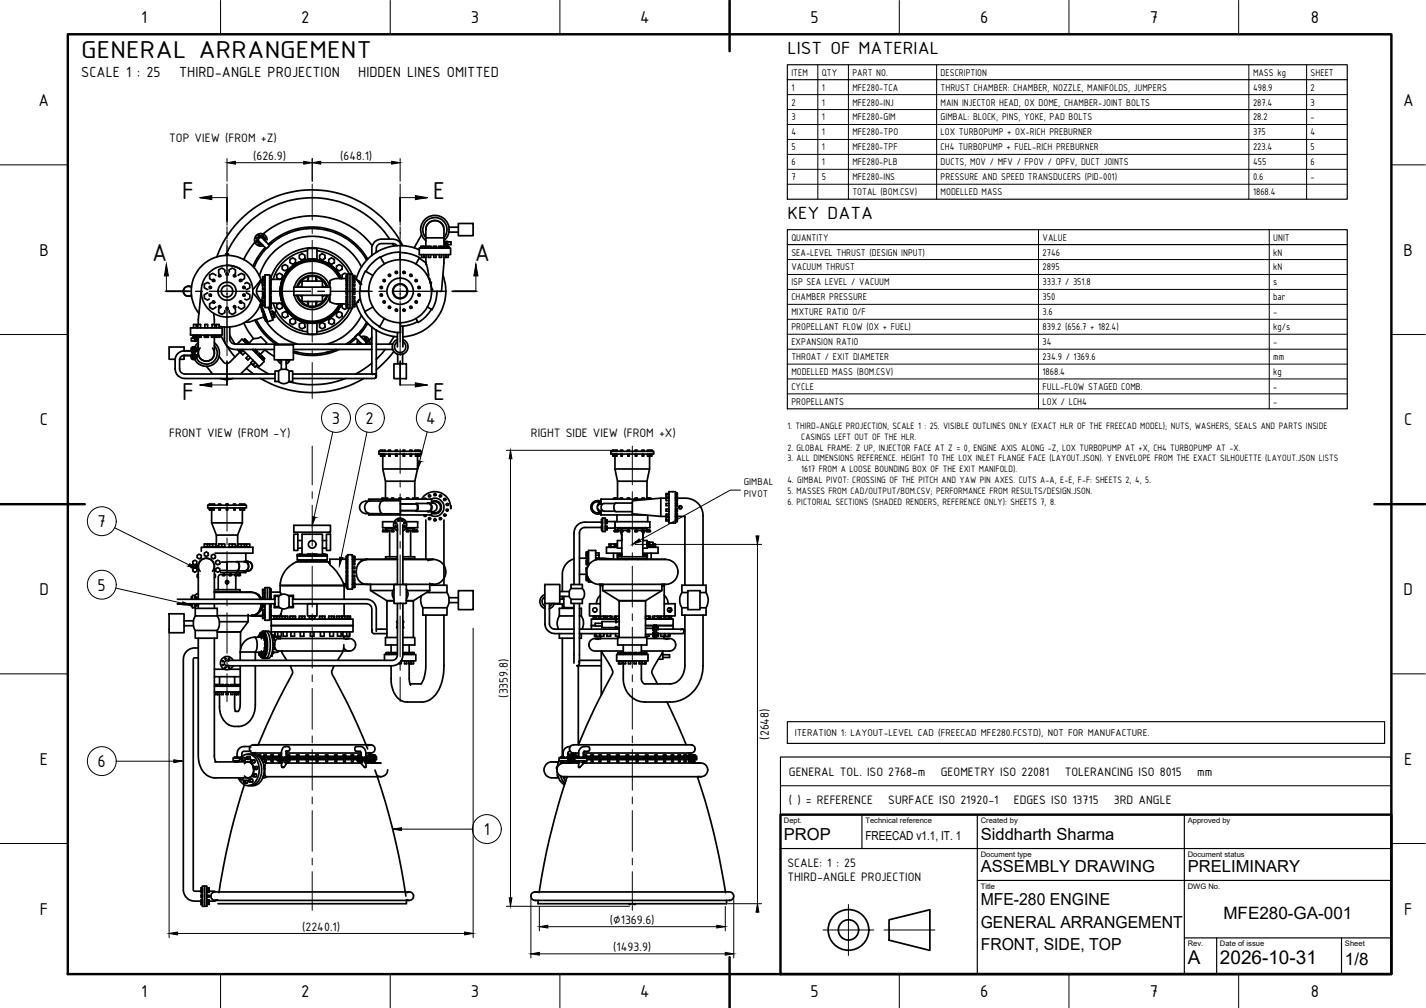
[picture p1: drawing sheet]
<svg xmlns="http://www.w3.org/2000/svg" width="420mm" height="297mm" viewBox="0 0 420 297" stroke-linecap="round" stroke-linejoin="round" font-family="sans-serif">
<defs><g id="words">
<g font-size="7.8">
<text x="24" y="17.1">GENERAL ARRANGEMENT</text>
<text x="53.6" y="58.7">F</text>
<text x="127.6" y="58.7">E</text>
<text x="44.8" y="76.8">A</text>
<text x="140" y="76.8">A</text>
<text x="53.6" y="117.9">F</text>
<text x="127.6" y="117.9">E</text>
</g>
<g font-size="5.6">
<text x="232" y="15.9">LIST OF MATERIAL</text>
<text x="232" y="64.5">KEY DATA</text>
<text x="350" y="284.2">A</text>
<text x="359.5" y="284.2">2026-10-31</text>
</g>
<g font-size="5.4">
<text x="41.6" y="6.8">1</text>
<text x="88.7" y="6.8">2</text>
<text x="138.8" y="6.8">3</text>
<text x="188.6" y="6.8">4</text>
<text x="238.8" y="6.8">5</text>
<text x="288.8" y="6.8">6</text>
<text x="338.8" y="6.8">7</text>
<text x="386.2" y="6.8">8</text>
<text x="11.4" y="31.1">A</text>
<text x="413.4" y="31.1">A</text>
<text x="11.6" y="75.3">B</text>
<text x="413.6" y="75.3">B</text>
<text x="11.8" y="125.3">C</text>
<text x="97.7" y="125">3</text>
<text x="107.7" y="125">2</text>
<text x="125.5" y="125">4</text>
<text x="413.7" y="125.3">C</text>
<text x="28.7" y="155.3">7</text>
<text x="11.6" y="175.3">D</text>
<text x="28.7" y="174.1">5</text>
<text x="413.6" y="175.3">D</text>
<text x="11.8" y="225.3">E</text>
<text x="28.7" y="226.1">6</text>
<text x="413.7" y="225.3">E</text>
<text x="142.5" y="246.1">1</text>
<text x="11.8" y="269.6">F</text>
<text x="413.7" y="269.6">F</text>
<text x="41.6" y="293.8">1</text>
<text x="88.7" y="293.8">2</text>
<text x="138.8" y="293.8">3</text>
<text x="188.6" y="293.8">4</text>
<text x="238.8" y="293.8">5</text>
<text x="288.8" y="293.8">6</text>
<text x="338.8" y="293.8">7</text>
<text x="386.2" y="293.8">8</text>
</g>
<g font-size="5">
<text x="360.5" y="270.7">MFE280-GA-001</text>
<text x="396.3" y="284.3">1/8</text>
</g>
<g font-size="4.9">
<text x="231" y="247.4">PROP</text>
<text x="289" y="247.4">Siddharth Sharma</text>
<text x="289" y="257">ASSEMBLY DRAWING</text>
<text x="350" y="257">PRELIMINARY</text>
<text x="289" y="266.8">MFE-280 ENGINE</text>
<text x="289" y="273.4">GENERAL ARRANGEMENT</text>
<text x="289" y="280">FRONT, SIDE, TOP</text>
</g>
<g font-size="4.7">
<text x="24" y="22.6">SCALE 1 : 25</text>
<text x="52.8" y="22.6">THIRD-ANGLE PROJECTION</text>
<text x="105.6" y="22.6">HIDDEN LINES OMITTED</text>
</g>
<g font-size="3.9">
<text x="49.8" y="41.9">TOP VIEW (FROM +Z)</text>
<text x="74.5" y="47.1">(626.9)</text>
<text x="100.2" y="47.1">(648.1)</text>
<text x="49.8" y="128.7">FRONT VIEW (FROM -Y)</text>
<text x="156.4" y="128.7">RIGHT SIDE VIEW (FROM +X)</text>
<text x="149.6" y="205.6" transform="rotate(-90 149.6 205.6)">(3359.8)</text>
<text x="226.5" y="218" transform="rotate(-90 226.5 218)">(2648)</text>
<text x="232.5" y="228.6">GENERAL TOL. ISO 2768-m</text>
<text x="277.2" y="228.6">GEOMETRY ISO 22081</text>
<text x="313.7" y="228.6">TOLERANCING ISO 8015</text>
<text x="352.7" y="228.6">mm</text>
<text x="232.5" y="237.1">( ) = REFERENCE</text>
<text x="261.7" y="237.1">SURFACE ISO 21920-1</text>
<text x="298.7" y="237.1">EDGES ISO 13715</text>
<text x="328.2" y="237.1">3RD ANGLE</text>
<text x="232" y="255.6">SCALE: 1 : 25</text>
<text x="232" y="259.6">THIRD-ANGLE PROJECTION</text>
<text x="89" y="274.3">(2240.1)</text>
<text x="179.7" y="272.3">(∅1369.6)</text>
<text x="180.7" y="280.3">(1493.9)</text>
</g>
<text font-size="3.6" x="255" y="247.7">FREECAD v1.1, IT. 1</text>
<g font-size="3.1">
<text x="233.2" y="22.3">ITEM</text>
<text x="242.2" y="22.3">QTY</text>
<text x="251.2" y="22.3">PART NO.</text>
<text x="277.2" y="22.3">DESCRIPTION</text>
<text x="369.2" y="22.3">MASS kg</text>
<text x="386.2" y="22.3">SHEET</text>
<text x="233.2" y="26.7">1</text>
<text x="242.2" y="26.7">1</text>
<text x="251.2" y="26.7">MFE280-TCA</text>
<text x="277.2" y="26.7">THRUST CHAMBER: CHAMBER, NOZZLE, MANIFOLDS, JUMPERS</text>
<text x="369.2" y="26.7">498.9</text>
<text x="386.2" y="26.7">2</text>
<text x="233.2" y="31.1">2</text>
<text x="233.2" y="35.5">3</text>
<text x="242.2" y="31.1">1</text>
<text x="242.2" y="35.5">1</text>
<text x="251.2" y="31.1">MFE280-INJ</text>
<text x="251.2" y="35.5">MFE280-GIM</text>
<text x="277.2" y="31.1">MAIN INJECTOR HEAD, OX DOME, CHAMBER-JOINT BOLTS</text>
<text x="277.2" y="35.5">GIMBAL: BLOCK, PINS, YOKE, PAD BOLTS</text>
<text x="369.2" y="31.1">287.4</text>
<text x="369.2" y="35.5">28.2</text>
<text x="386.2" y="31.1">3</text>
<text x="386.2" y="35.5">-</text>
<text x="233.2" y="39.9">4</text>
<text x="242.2" y="39.9">1</text>
<text x="251.2" y="39.9">MFE280-TPO</text>
<text x="277.2" y="39.9">LOX TURBOPUMP + OX-RICH PREBURNER</text>
<text x="369.2" y="39.9">375</text>
<text x="386.2" y="39.9">4</text>
<text x="233.2" y="44.3">5</text>
<text x="242.2" y="44.3">1</text>
<text x="251.2" y="44.3">MFE280-TPF</text>
<text x="277.2" y="44.3">CH4 TURBOPUMP + FUEL-RICH PREBURNER</text>
<text x="369.2" y="44.3">223.4</text>
<text x="386.2" y="44.3">5</text>
<text x="233.2" y="48.7">6</text>
<text x="233.2" y="53.1">7</text>
<text x="242.2" y="48.7">1</text>
<text x="242.2" y="53.1">5</text>
<text x="251.2" y="48.7">MFE280-PLB</text>
<text x="251.2" y="53.1">MFE280-INS</text>
<text x="277.2" y="48.7">DUCTS, MOV / MFV / FPOV / OPFV, DUCT JOINTS</text>
<text x="277.2" y="53.1">PRESSURE AND SPEED TRANSDUCERS (PID-001)</text>
<text x="369.2" y="48.7">455</text>
<text x="369.2" y="53.1">0.6</text>
<text x="386.2" y="48.7">6</text>
<text x="386.2" y="53.1">-</text>
<text x="251.2" y="57.5">TOTAL (BOM.CSV)</text>
<text x="277.2" y="57.5">MODELLED MASS</text>
<text x="369.2" y="57.5">1868.4</text>
<text x="233.2" y="70.9">QUANTITY</text>
<text x="307.2" y="70.9">VALUE</text>
<text x="375.2" y="70.9">UNIT</text>
<text x="233.2" y="75.3">SEA-LEVEL THRUST (DESIGN INPUT)</text>
<text x="307.2" y="75.3">2746</text>
<text x="375.2" y="75.3">kN</text>
<text x="233.2" y="79.7">VACUUM THRUST</text>
<text x="307.2" y="79.7">2895</text>
<text x="375.2" y="79.7">kN</text>
<text x="233.2" y="84.1">ISP SEA LEVEL / VACUUM</text>
<text x="233.2" y="88.5">CHAMBER PRESSURE</text>
<text x="307.2" y="84.1">333.7 / 351.8</text>
<text x="307.2" y="88.5">350</text>
<text x="375.2" y="84.1">s</text>
<text x="375.2" y="88.5">bar</text>
<text x="233.2" y="92.9">MIXTURE RATIO O/F</text>
<text x="307.2" y="92.9">3.6</text>
<text x="375.2" y="92.9">-</text>
<text x="233.2" y="97.3">PROPELLANT FLOW (OX + FUEL)</text>
<text x="233.2" y="101.7">EXPANSION RATIO</text>
<text x="307.2" y="97.3">839.2 (656.7 + 182.4)</text>
<text x="307.2" y="101.7">34</text>
<text x="375.2" y="97.3">kg/s</text>
<text x="375.2" y="101.7">-</text>
<text x="233.2" y="106.1">THROAT / EXIT DIAMETER</text>
<text x="307.2" y="106.1">234.9 / 1369.6</text>
<text x="375.2" y="106.1">mm</text>
<text x="233.2" y="110.5">MODELLED MASS (BOM.CSV)</text>
<text x="307.2" y="110.5">1868.4</text>
<text x="375.2" y="110.5">kg</text>
<text x="233.2" y="114.9">CYCLE</text>
<text x="233.2" y="119.3">PROPELLANTS</text>
<text x="307.2" y="114.9">FULL-FLOW STAGED COMB.</text>
<text x="307.2" y="119.3">LOX / LCH4</text>
<text x="375.2" y="114.9">-</text>
<text x="375.2" y="119.3">-</text>
<text x="219.2" y="142.8">GIMBAL</text>
<text x="219.2" y="146.3">PIVOT</text>
<text x="234.2" y="216.9">ITERATION 1: LAYOUT-LEVEL CAD (FREECAD MFE280.FCSTD), NOT FOR MANUFACTURE.</text>
</g>
<g font-size="2.9">
<text x="232" y="126.4">1. THIRD-ANGLE PROJECTION, SCALE 1 : 25. VISIBLE OUTLINES ONLY (EXACT HLR OF THE FREECAD MODEL); NUTS, WASHERS, SEALS AND PARTS INSIDE</text>
<text x="236.1" y="129.6">CASINGS LEFT OUT OF THE HLR.</text>
<text x="232" y="132.8">2. GLOBAL FRAME: Z UP, INJECTOR FACE AT Z = 0, ENGINE AXIS ALONG -Z, LOX TURBOPUMP AT +X, CH4 TURBOPUMP AT -X.</text>
<text x="232" y="136">3. ALL DIMENSIONS REFERENCE. HEIGHT TO THE LOX INLET FLANGE FACE (LAYOUT.JSON). Y ENVELOPE FROM THE EXACT SILHOUETTE (LAYOUT.JSON LISTS</text>
<text x="232" y="142.4">4. GIMBAL PIVOT: CROSSING OF THE PITCH AND YAW PIN AXES. CUTS A-A, E-E, F-F: SHEETS 2, 4, 5.</text>
<text x="236.1" y="139.2">1617 FROM A LOOSE BOUNDING BOX OF THE EXIT MANIFOLD).</text>
<text x="232" y="145.6">5. MASSES FROM CAD/OUTPUT/BOM.CSV; PERFORMANCE FROM RESULTS/DESIGN.JSON.</text>
<text x="232" y="148.8">6. PICTORIAL SECTIONS (SHADED RENDERS, REFERENCE ONLY): SHEETS 7, 8.</text>
</g>
<g font-size="2.2">
<text x="231" y="242.5">Dept.</text>
<text x="255" y="242.5">Technical reference</text>
<text x="289" y="242.5">Created by</text>
<text x="350" y="242.5">Approved by</text>
<text x="289" y="252.5">Document type</text>
<text x="350" y="252.5">Document status</text>
<text x="289" y="261.9">Title</text>
<text x="350" y="261.9">DWG No.</text>
<text x="350" y="278.8">Rev.</text>
<text x="359.5" y="278.8">Date of issue</text>
<text x="396.3" y="278.8">Sheet</text>
</g>
</g></defs>
<!-- layer: FRAME -->
<path d="M20 10.1h390v276.9h-390zM215 .1v15M0 148.6h25M405 148.6h14.9M230 240.1h180v46.9h-180zM215 282.1v14.9" fill="none" stroke="#000" stroke-width=".72"/>
<!-- layer: THIN -->
<g fill="none" stroke="#000" stroke-width=".29">
<path d="M65 .1v10M115 .1v10M165 .1v10M215 .1v10M265 .1v10M315 .1v10M365 .1v10M0 48.6h20M58.9 58.2h8M117.9 58.2h8M410 48.6h9.9M49 77.8v8"/>
<path d="M140.2 77.8v8M0 98.6h20M410 98.6h9.9M58.9 113.4h8M117.9 113.4h8M0 148.6h20M218.2 144.4h-3l-28.9 16M410 148.6h9.9M0 198.6h20M410 198.6h9.9M0 248.6h20M410 248.6h9.9"/>
<path d="M65 287v10M115 287v10M165 287v10M215 287v10M265 287v10M315 287v10M365 287v10"/>
</g>
<!-- layer: TITLE -->
<path d="M230 223.1h180v17h-180zM230 250h180M254 240.1v9.9M288 240.1v46.9M288 259.4h122M349 240.1v46.9M349 276.4h61M358.5 276.4v10.6M395.3 276.4v10.6" fill="none" stroke="#000" stroke-width=".34"/>
<!-- layer: TABLE_THIN -->
<g fill="none" stroke="#000" stroke-width=".29">
<path d="M241 19.1v39.6M250 19.1v39.6M276 19.1v39.6M368 19.1v39.6M385 19.1v39.6M232 27.9h165M232 32.3h165M232 36.7h165M232 41.1h165M232 45.5h165M232 49.9h165M232 54.3h165"/>
<path d="M232 76.5h165M306 67.7v52.8M374 67.7v52.8M232 80.9h165M232 85.3h165M232 89.7h165M232 94.1h165M232 98.5h165M232 102.9h165M232 107.3h165M232 111.7h165M232 116.1h165"/>
<path d="M230 231.5h180"/>
</g>
<!-- layer: VISIBLE -->
<g fill="none" stroke="#000" stroke-width=".51">
<path d="M66.5 75.3v-.5h.8v.5M66.8 78.2a6.5 6.5 0 0 1 3.9 1M70.7 79.2h.1M75 78.5l-.2 .3M75.1 71.4l-1.5 1.9-1.8 3.2M75.4 70h.5v.3l-.3 .2zM75.4 71.1l.2-.2 .3 .5h-.5zM76.1 69.3h.5v.3l-.3 .2zM76.1 71.8l.2-.2 .3 .5-.3 .1zM76.3 75.9l-.2 .5M76.3 70.2a1.53 1.53 0 0 1 1.8 .7l1.3 1.3-.9 1-2.3-2.2zM76.5 69.8l-.5 .6"/>
<path d="M77.1 69.3h.5v.3l-.3 .2zM77.1 72l.3 .2M77.5 68.9a22.2 22.2 0 0 1 32.2 3.5M77.7 70.6a.89 .89 0 0 0-.9-.8 .89 .89 0 0 0-.9 .9 .89 .89 0 0 0 .9 .9M77.8 70h.6v.3l-.3 .2zM78.1 70.9l.3 .3M78.1 72.9l-2 2.7-1.6 2.9M78.1 73.6l-.3 .4M78.4 73.2l-2.6 3.6-1 2.1M78.7 70.7a1.87 1.87 0 0 0-2.1-1.9 1.87 1.87 0 0 0-1.6 2.4 1.87 1.87 0 0 0 2.6 1.2M79.1 72a18.9 18.9 0 0 1 29.3 4.4M79.4 72.2a18.5 18.5 0 0 1 28.6 4.5"/>
<path d="M80.2 71.6l-.4 .3M82.5 69.9l-.4 .3M83.1 78.4l.9-.4 .8 .4v1l-.8 .4-.9-.4zM85.1 68.7l-.5 .1M85.4 76.4l.9-.4 .8 .4v1l-.8 .5-.9-.5zM87.9 67.8l-.5 .1M88.2 75.2l.8-.5 .8 .5v.9l-.8 .5-.8-.5zM90.6 73.9a12.1 12.1 0 0 0-10.1 8.4M90.6 73.2h2.8v3.2h-2.8zM90.8 67.3l-.5 .1M93.2 67.3l.5 .1M93.4 73.9a12.2 12.2 0 0 1 9.5 6.9"/>
<path d="M94.1 75.2l.9-.5 .8 .5v.9l-.8 .5-.9-.5zM96.1 67.8l.5 .1M96.9 76.4l.8-.4 .8 .4v1l-.8 .5-.8-.5zM98.8 68.7l.5 .1M99.1 78.4l.8-.4 .9 .4v1l-.9 .4-.8-.4zM101.4 69.9l.5 .3M103.8 71.6l.4 .3M105.9 73.6l.3 .4M106.5 78.7a16.2 16.2 0 0 0-15.9-9 16.2 16.2 0 0 0-14.2 11.6M107.6 75.9l.3 .5M110.9 74.1l.1 .2M112.1 75.8a9.4 9.4 0 0 1 5.8-1.4v2.1"/>
<path d="M113.2 77.8l-1.1-2.1a11.6 11.6 0 0 0-4.3 4.3M114.9 70.5a27.6 27.6 0 0 0-48.2 4.3M115.7 71.8l.4 .7M116.9 72.4l-.9-.6h-3.6l-.7 .1-.5 .5a2.25 2.25 0 0 0-.3 2M117.9 74.4a11.9 11.9 0 0 1 5.7 1.6l-1 1.8M118.4 72.4a2.88 2.88 0 0 0-2.7-1.9h-3.3a2.82 2.82 0 0 0-2.8 2.8v2M118.7 72.4a29.9 29.9 0 0 0-28.5-16.4 29.9 29.9 0 0 0-26.3 19.7M123.5 73.6a13.5 13.5 0 0 0-18.6 8.6M123.5 73.1h9.3v1.9h-9.3zM124.2 75v.8h.6v-.8M124.2 69.2l-2.2 3.8M124.2 73v.1"/>
<path d="M124.5 72.6v.4M124.8 72.6h-.8v.4h.8M124.8 72.6h.9v.4h-.9M124.8 72.6v.4M124.8 73v.1M124.9 75v.8h.7v-.8M124.9 73v.1M125.2 72.6v.4M125.5 70.1h5.3v2.5M125.5 67.7a2.73 2.73 0 0 1 3.2-2.6 2.73 2.73 0 0 1 2.1 3.5v1.5M125.5 67.7a2.67 2.67 0 0 1 2.6-2.7 2.67 2.67 0 0 1 2.7 2.7M125.5 75.8v1.7l-2-1.4"/>
<path d="M125.5 67.7v4.9M125.6 70.1a3.5 3.5 0 0 1 .1-5 3.5 3.5 0 0 1 4.9 0 3.5 3.5 0 0 1 .1 5M125.6 73v.1M125.6 78l-.1-.5 .8 3.5-.4 .2M126.1 72.6h.9v.4h-.9zM126.2 75v.8h.7v-.8M126.2 73v.1M126.5 72.6v.4M126.9 73v.1M127.7 72.6h.9v.4h-.9zM127.8 75v.8h.7v-.8M127.8 73v.1"/>
<path d="M128.1 72.6v.4M128.5 73v.1M129.3 72.6h.9v.4h-.9zM129.5 75v.8h.6v-.8M129.5 73v.1M129.8 72.6v.4M130.1 73v.1M130.6 72.6h.9v.4h-.9zM130.7 75v.8h.7v-.8M130.7 73v.1M130.8 75.8l-.7 10h-2.9M131.1 72.6v.4"/>
<path d="M131.4 73v.1M131.4 71.4v.5h.5M131.4 71.3h-.3v.8h.3M131.4 75v.8h.7v-.8M131.5 72.6h.7v.4h-.7M131.8 72.6v.4M131.9 71.3h1v.8h-1M131.9 71.4h-.5v-.3h.5v1.1h-.5v-.3M132.1 73v.1M132.3 67v1.4M132.3 67a4.2 4.2 0 0 0-6.2-3 4.2 4.2 0 0 0-.6 6.9M132.3 67h2.7"/>
<path d="M135 65.9h4.4v3.6h-4.4zM135 68.4h-2.7l-.5 1.4-1 1.1M56.1 96.6h9.3v2.1h-9.3zM56.4 84.7a1.47 1.47 0 0 0-2 .1 1.47 1.47 0 0 0 0 2 1.47 1.47 0 0 0 2 .2M56.4 84.4a1.71 1.71 0 0 0-1.8 .3 1.71 1.71 0 0 0-.4 1.8 2.02 2.02 0 0 0 2.2 .8M57 96.6v-1h.8v1M57 98.7v.2M57.4 99.7h-1v.8h1M57.4 99.8h.5M57.4 98.9h.6v.5h-.6zM57.4 98.9h-.6v.5h.6M57.8 98.7v.2"/>
<path d="M57.9 99.8v-.2h-.5v1h.5v-.3M57.9 99.8v.5h-.5M57.9 99.7h.3v.8h-.3M58.3 96.6v-1h.8v1M58.3 98.7v.2M58.4 99.4v3.2a3.2 3.2 0 0 0 1.6 3.7 2.66 2.66 0 0 0 3.2-3.4v-3.5M58.7 98.9h.6v.5h-.6zM58.7 98.9h-.6v.5h.6M59.1 98.7v.2M59.3 85.8l-.9 9.8M59.3 85.8h.1M60.4 96.6v-1h.8v1"/>
<path d="M60.4 98.7v.2M60.8 98.9h.6v.5h-.6zM60.8 98.9h-.6v.5h.6M61.2 98.7v.2M61.2 86.3l-1 .6v1l.9 .5 .6-.3M61.6 84.5l.3-.2 .4 .2v.4l-.4 .2-.3-.2zM61.6 86.8l.3-.2 .4 .2v.4l-.4 .1-.3-.1zM61.7 83.6l-.6-.4-.9 .6v1l1 .5M62.3 89.2l-.5 .3v1.1l.9 .5 .9-.6M62.5 96.6v-1h.7v1M62.5 98.7v.2M62.6 82.5l.3-.2 .3 .2v.3l-.3 .2-.3-.2z"/>
<path d="M62.6 88.8l.3-.2 .3 .2v.4l-.3 .2-.3-.2zM62.9 98.9h.6v.5h-.6zM62.9 98.9h-.6v.5h.6M62.9 92.3l.3 3.3M63.2 98.7v.2M63.2 95.7l.6 .2M63.6 81.2l-.9-.7-.9 .6v1l.5 .4M63.8 96.6v-1h.8v1M63.8 98.7v.2M64.1 98.9h.7v.5h-.7zM64.1 98.9h-.6v.5h.6M64.4 81.1l.3-.2 .3 .2v.3l-.3 .2-.3-.2z"/>
<path d="M64.4 90.2l.3-.2 .3 .2v.4l-.3 .2-.3-.2zM64.5 91l-.1 1.1 1 .6 .9-.6v-.6M64.6 98.7v.2M65 98.7l1.9 3.4 2.4 3.1M66.1 96.3v3.5a3.1 3.1 0 0 0 3.2 3.2h11.5M66.3 80.2v-.7l-.9-.5-1 .5 .1 1.1M66.6 80.5l.3-.1 .3 .1v.4l-.3 .2-.3-.2zM66.6 90.7l.3-.2 .3 .2v.4l-.3 .2-.3-.2zM67.5 80.2v-.7l1-.5 .9 .5-.1 1.1M67.7 98.8l1.6 2.6M67.7 96.3v3.5a1.6 1.6 0 0 0 1.6 1.6h40.3M68.8 81.1l.3-.2 .3 .2v.3l-.3 .2-.3-.2z"/>
<path d="M68.8 90.2l.3-.2 .3 .2v.4l-.3 .2-.3-.2zM69.3 91l.1 1.1-.9 .6-1-.6v-.6M70.2 81.2l.9-.7 1 .6v1l-.6 .4M70.6 82.5l.3-.2 .3 .2v.3l-.3 .2-.3-.2zM70.6 88.8l.3-.2 .3 .2v.4l-.3 .2-.3-.2zM71.5 89.2l.6 .3v1.1l-1 .5-.9-.6M71.5 84.5l.3-.2 .4 .2v.4l-.4 .2-.3-.2zM71.5 86.8l.3-.2 .4 .2v.4l-.4 .1-.3-.1zM71.8 95.2l1 1.9 1.9 2.7M72.1 83.6l.6-.4 .9 .6v1l-1 .5M72.6 86.3l1 .6v1l-.9 .5-.6-.3M74.5 85.4l2.3-2.9a10.5 10.5 0 0 0-15-6 10.5 10.5 0 0 0-3.2 15.9"/>
<path d="M74.5 86.3l2.3 2.9a10.4 10.4 0 0 1-12.2 6.9M74.7 99.8l1.6-.2a.63 .63 0 0 1 .7-.2 .63 .63 0 0 1 .4 .5l.5 .5a.63 .63 0 0 1 .4 1M74.7 99.8l-1.6 1.6M75.1 94.3a19.2 19.2 0 0 0 6.1 7.1M75.5 94.2a18.5 18.5 0 0 0 6.5 7.2M76.1 95.3v.3l.2 .1M76.6 90l.1 .2M76.7 89.8l.2-.1 .1 .4M76.8 89.4l2 5.5 1.6-.6-1.3-3.7M77 89.9h.1M77 90.1l.2 .4-.4 .2-.1-.5M77 90.1l-.3 .1"/>
<path d="M77.2 90.5l-.4 .2M77.2 90.4l-.1 .1M77.4 81.9v.5h.7M77.4 84.9v.5h.7M77.4 89.7v.4h.7M77.4 81.9h.7M77.4 86.7h.7M77.4 89.7h.7M77.4 84.9h.7M77.4 84.9l-.4-2.2-.1 .2a4.3 4.3 0 0 0-1.2 3.8l1.3 2.2 .4-2.2M77.4 86.9l.3-.1 .4 .6h-.7v.5h.7M77.5 91.4l-.1-.3-.4 .1 .1 .4"/>
<path d="M77.5 91.4l.1 .4-.3 .2-.2-.4M77.5 91.4l-.4 .2M77.5 91.2l-.1 .1M77.6 91.8l-.3 .2M77.6 93.4l.5 .8 .4-.1M77.7 91.7l-.1 .1M77.8 97.6l.3 .5M77.8 93.3v.1M77.9 92.5h.1M77.9 92.7l-.1-.4-.3 .1 .1 .4M77.9 92.7l.2 .4-.3 .1-.2-.4M77.9 92.7l-.3 .1"/>
<path d="M78.1 81h1.4v9.6h-1.4zM78.1 81.5h-.7v.4M78.1 82.7h-.7v.5h.7M78.1 83.7h-.7v.5h.7M78.1 86.2h-.7v.5M78.1 88.5h-.7v.5h.7M78.1 89.2h-.7v.5M78.1 87.2l-.2 .1M78.1 93.1v.1M78.1 93.2h-.3M78.1 93.2h.1M78.1 93h.1"/>
<path d="M78.2 93.2l-4.4 1.6-1.4 .1M78.3 93.6l-.2-.4-.3 .2 .1 .3M78.3 93.6l.1 .5-.3 .1-.2-.5M78.3 93.6l-.4 .1M78.3 93.4h-.1M78.4 94.6a16.2 16.2 0 0 0 9.2 6.8M78.4 94.1h.1M78.5 94.1l.1 .4-.3 .1-.2-.4M78.5 93.9l-.1 .1M78.6 94.5l-.3 .1M78.7 94.3l-.1 .1M79.5 81.9v.6"/>
<path d="M79.5 83.7v.7h.3v-.6M79.5 88.5v.6M79.5 90.5l.3-.1 .2 .5-.7 .3M79.5 87.4h.1M79.5 86.2h.1M79.5 81.5v.2M79.5 84.2h.3M79.5 86.7h.3M79.5 87.9h.3M79.5 84.9h.1M79.5 85.4h.1M79.5 82.4h.1"/>
<path d="M79.5 89.2h.1M79.5 82.7h.1M79.5 89h.1M79.5 82.4l3.7-.1a9.5 9.5 0 0 0 0 7.1h-3.4M79.5 81.4h.3v.2h-.3zM79.5 81.7v.2h.3v-.2M79.5 82.5v.2h.3v-.2M79.5 82.7v.6h.3v-.6M79.5 83.6h.3v.2h-.3zM79.5 84.8h.3v.2h-.3zM79.5 85v.6h.3v-.6M79.5 86h.3v.3h-.3z"/>
<path d="M79.5 86.3v.6h.3v-.6M79.5 87.3h.3v.2h-.3zM79.5 87.5v.6h.3v-.6M79.5 88.3h.3v.2h-.3zM79.5 89.1h.3M79.5 89.3v.6M79.5 89.9v.4h.3v-.4M79.5 91.9l.8-.1 .2 .3-.7 .3M79.5 81.7h.3M79.5 82.5h.3M79.5 85.4h.3M79.5 88.9h.3"/>
<path d="M79.8 99.7l.4 .4M79.8 81.9v.6M79.8 88.5v.6h-.3M79.8 89.3v.6h-.3M79.8 81.6v.1M79.8 83.1l-.3 .1M79.8 89.7h-.3M79.8 90.1h-.3M80.5 89.4a11.9 11.9 0 0 0 10.1 8.4M80.6 92.4v.2M80.6 92.6l.2 .5M80.6 92.6l-.7 .2"/>
<path d="M80.8 93.1l.1 .4-.6 .3M80.8 93.1l-.7 .2M80.9 92.2l-1.1 .4M81.3 91.4l-.4 .8M82.3 82.3l-.8-.4v-.9l.8-.5 .9 .5v.9l-.7 .4M82.3 89.4l-.8 .3v1l.8 .5 .9-.5v-1l-.7-.3M83.1 92.3l.9-.5 .8 .5v.9l-.8 .5-.9-.5zM85.4 94.3l.9-.5 .8 .5v.9l-.8 .5-.9-.5zM86.6 84.6h10.8v2.4h-10.8zM86.7 87a5.4 5.4 0 0 0 4.8 4.2 5.4 5.4 0 0 0 5.5-3.3l.2 .4M87.4 84.6a4.7 4.7 0 0 1 4.6-3.5 4.7 4.7 0 0 1 4.5 3.5M87.4 87a4.7 4.7 0 0 0 4.6 3.5 4.7 4.7 0 0 0 4.5-3.5"/>
<path d="M87.8 87a4.3 4.3 0 0 0 3 3.1M88.2 95.5l.8-.5 .8 .5v1l-.8 .4-.8-.4zM88.3 87l.4 .3 .3-.2M89 84.6l-.3-.2-.4 .2M89 84.6v-1.8h6v1.8M89 87v1.8h6v-1.8M90.6 95.2h2.8v3.3h-2.8zM90.6 88.8v.6l.2 .1M90.8 88.8v1.4h2.3v-1.4M90.8 82.8v-1.4h2.3v1.4M90.8 82.1l-.2 .2v.5M90.8 81.6a4.3 4.3 0 0 0-3 3"/>
<path d="M93.1 82.1l.2 .2v.5M93.1 81.6a4.5 4.5 0 0 1 3.1 3M93.3 88.8v.6l-.2 .1M94.1 95.5l.9-.5 .8 .5v1l-.8 .4-.9-.4zM95 84.6l.2-.2 .5 .2M95.7 87l-.5 .3-.2-.2M96.2 87a4.5 4.5 0 0 1-3.1 3.1M96.9 94.3l.8-.5 .8 .5v.9l-.8 .5-.8-.5zM97 83.8a5.4 5.4 0 0 0-5.5-3.4 5.4 5.4 0 0 0-4.8 4.2M97 87v.9M97.2 87v1.9l1.5 .6 3.3 .1M97.2 83.4l-.2 .2v1"/>
<path d="M99.1 92.3l.8-.5 .9 .5v.9l-.9 .5-.8-.5zM100 82.1a8.8 8.8 0 0 0-13.5-3.2 8.8 8.8 0 0 0 0 13.9 8.8 8.8 0 0 0 13.5-3.2M100.2 82.1a9.1 9.1 0 0 0-13.8-3.4 9.1 9.1 0 0 0 0 14.3 9.1 9.1 0 0 0 13.8-3.4M100.5 82.1a9.3 9.3 0 0 0-14.2-3.6 9.3 9.3 0 0 0 0 14.6 9.3 9.3 0 0 0 14.2-3.5M100.6 82.1a9.4 9.4 0 0 0-14.4-3.7 9.4 9.4 0 0 0 0 14.9 9.4 9.4 0 0 0 14.4-3.7M101 89.6l-.2 .1v1l.8 .5 .8-.5M102 82.1h-3.3l-1.5 .6v1.9M102 85v-.2h.3v.2M102 85v.4h.3v-.4M102 85.4v.2l.4-.1M102 83.8v-.2h.3v.2M102 83.8v.4h.3v-.4"/>
<path d="M102 84.2v.2h.3v-.2M102 82.6h.3v.6h-.3zM102 83.2v.2h.3v-.2M102 81.7h.3v.7h-.3zM102 81.7v-.5h.3v.5M102 81.2v-.1l.4 .1M102 89.9v.3h.3v-.3M102 90.2v.2h.4M102 89.1v.2l.3-.2M102 89.3v.4h.3v-.4M102 89.7v.2h.3M102 88.5v-.2h.3v.2"/>
<path d="M102 88.5v.4h.3v-.4M102 88.9v.2h.3M102 87.2h.3v.6h-.3zM102 87.8v.2h.3v-.2M102 86h.3v.6h-.3zM102 86.6v.3h.3v-.3M102 85h.3M102 83.8h.3M102 82.7h.4M102 82.4v.2M102 81.4h.3M102 88.5h.3"/>
<path d="M102 87.4h.4M102 86.2h.4M102.3 82.4v.2M102.3 86.7h.1M102.3 87.9h.1M102.3 84.9h.1M102.3 83.8h.1M102.3 84.3h.1M102.3 83.2h.1M102.3 82.4h.1M102.3 81.4h.1M102.3 89.8h.1"/>
<path d="M102.3 89.2h.1M102.3 88.4h.1M102.4 80.9l-.8-.4-.8 .5v.9l.2 .2M102.4 80.8h1.4v10.1h-1.4zM102.4 90.2l-.1 .4-.3-.2M102.4 88.9l-.1 .2M102.4 89.7l-.1 .2M102.4 81.9h.1M102.4 81.9h-.4M102.9 90.9a12.2 12.2 0 0 1-9.5 6.9M103.1 80.8v10.1M103.7 90.9a12.8 12.8 0 0 1-11 7.7 12.8 12.8 0 0 1-11.8-6.4"/>
<path d="M103.7 80.8a12.8 12.8 0 0 0-12.3-7.8 12.8 12.8 0 0 0-11.6 8.7M103.8 84.9h.7v.6h-.7M103.8 83.8h.7v.5h-.7M103.8 82.7h.7v.5h-.7M103.8 81.2h.7v.2M103.8 89.8h.7v.4M103.8 89.2h.7v.5h-.7M103.8 88.4h.7v.5h-.7M103.8 87.4h.7v.5h-.7M103.8 86.2h.7v.5h-.7M103.8 81.1l.1 .1M103.8 81.9h.7"/>
<path d="M103.8 81.4h.7M103.8 90.2h.7M103.9 90.4l-.1 .2M104.2 99.7l-.4 .4M104.5 81.9v.5h-.7M104.5 81.4v.5M104.5 90.2v.2h-.7M104.5 82.2h.4M104.5 89.5h.4M104.9 99.7l-2.2 1.7M104.9 89.5a13.5 13.5 0 0 0 12.2 9.8M104.9 82.2l1.4 1.6"/>
<path d="M105.2 82.5l.1 .1M105.3 82.7h.1M105.4 88.9l-.1 .1M105.4 82.7l.1 .1M105.4 88.9h.1M105.4 82.7h.1M105.5 88.8v.1M105.6 88.6v.1M105.7 83.1h.1M105.7 83.2h.1M105.7 88.5h.1M105.9 83.3v.1"/>
<path d="M105.9 88.3l-.1 .1M106 83.5h.1M106 88.2v.1M106 88.1l.2-.1-1.3 1.5M106.1 83.6h.1M106.2 83.8h.1M106.2 97.6l-.3 .5M106.4 99.3a1.86 1.86 0 0 1 1.9 .3 1.86 1.86 0 0 1 .6 1.8M106.5 93a16.5 16.5 0 0 1-10.1 8.4M106.6 99.4l.2 .3M107.4 99.6h.5v.3l-.3 .1zM107.9 95.3v.3l-.3 .1"/>
<path d="M108 95a17.5 17.5 0 0 1-6.1 6.4M108.4 95.3l-2.6 3.4M108.6 85.8h-2.6a11 11 0 0 0 1.6 6M109.6 96.4v13.8M109.6 99.4l-.8 .9M109.9 90.5l-2.5 1.3a11.5 11.5 0 0 0 4.5 4.5M109.9 81.2l-2.2-1.3a10.9 10.9 0 0 0-1.6 5.9M110.9 97.3v13.3a.75 .75 0 0 1-.7 .9 .67 .67 0 0 0 .6-.9 .67 .67 0 0 0-1.1-.2M111 97.4l-.1 .2M112 84.5l.4-.1 .2 .1v.4l-.2 .2-.4-.2zM112 86.7l.4-.1 .2 .1v.4l-.2 .2-.4-.2zM112.9 82.5l.3-.2 .3 .2v.4l-.3 .1-.3-.1z"/>
<path d="M112.9 88.8l.3-.2 .3 .2v.3l-.3 .3-.3-.3zM113.2 93.8l-1.4 2.5a10.4 10.4 0 0 0 6.2 1.6v-2.8M114.4 80.9l.4-.1 .3 .1v.4l-.3 .2-.4-.2zM114.4 90.4l.4-.2 .3 .2v.3l-.3 .2-.4-.2zM116.1 99.2l-1.4 2.2M116.5 80.1l.3-.2 .3 .2v.4l-.3 .1-.3-.1zM116.5 91.2l.3-.2 .3 .2v.4l-.3 .2-.3-.2zM117.1 98v4.2M118.7 80.1l.3-.2 .3 .2v.4l-.3 .1-.3-.1zM118.7 91.2l.3-.2 .3 .2v.4l-.3 .2-.3-.2zM118.7 96.1v6.1M120.7 80.9l.3-.1 .4 .1v.4l-.4 .2-.3-.2z"/>
<path d="M120.7 90.4l.3-.2 .4 .2v.3l-.4 .2-.3-.2zM122.3 82.5l.3-.2 .3 .2v.4l-.3 .1-.3-.1zM122.3 88.8l.3-.2 .3 .2v.3l-.3 .3-.3-.3zM123.1 94.7a10.4 10.4 0 0 1-5.1 1.4M123.1 84.5l.3-.1 .4 .1v.4l-.4 .2-.3-.2zM123.1 86.7l.3-.1 .4 .1v.4l-.4 .2-.3-.2zM126.2 81l.1 .8 .7 2.2M126.7 82.8l.1 .6M126.7 82.9v.1M126.7 82.9l.1 .2M126.8 83.4h.1M126.9 83.5l.1 .5"/>
<path d="M127 83.7v.1M127 84h.1M127 84.3v.1M127 84.2v.1M127.1 91.1a9.9 9.9 0 0 1-3.9 3.9l-.6-1.2M127.1 84.6v.2M127.1 84.7v.2M127.1 85.1l.1 .3M127.2 85.7v.1M128.8 85.8a10.6 10.6 0 0 1-1.5 5.5l-1.4-.8M130.5 81.1a13.5 13.5 0 0 1-11.8 18.2M54.2 103.4v-1.1h-4.4v3.6h1.8"/>
<path d="M54.2 103.4a2.64 2.64 0 0 0-2.6 2.7v2.6a2.85 2.85 0 0 0 2.9 2.8h26.5M54.2 104.7a1.35 1.35 0 0 0-1.3 1.4v2.6a1.57 1.57 0 0 0 1.6 1.5h26.5M54.2 104.7v1.2h-1.3M54.2 103.4h2.2M54.2 104.8h2.2M54.2 104.7h2.2M56.4 103.1h.2v.5h-.2zM56.4 103.6v.1l.3-.1M56.4 102.5h.2v.4h-.2zM56.4 102.9h.3M56.4 105.1h.2v.4h-.2zM56.4 105.5v.2l.3-.2"/>
<path d="M56.4 104.6v-.2l.2 .2M56.4 104.6v.3h.2v-.3M56.4 104.9h.3M56.4 103.3h.3M56.4 105.2h.3M56.4 104.6h.2M56.6 104.5h.1M56.7 102.3h.7v3.6h-.7zM56.7 102.6h-.3M57.1 102.3v3.6M57.4 103.3h.6v.3h-.6M57.4 102.6h.6v.3h-.6"/>
<path d="M57.4 105.2h.6v.3h-.6M57.4 104.5h.6v.4h-.6M57.4 103.2h1M57.4 105h1.2M57.7 105v.2M57.7 102.9v.3M58.4 101.8l-.5 .8M58.4 101l-1 1.3M59 102.6a2.36 2.36 0 0 0 .2 3.2 2.36 2.36 0 0 0 3.2 0 2.36 2.36 0 0 0 .2-3.2M60.8 108l1.9 2.2M63.2 101.8a3.3 3.3 0 0 1-.5 5 3.3 3.3 0 0 1-4.8-1.3M63.2 101a3.9 3.9 0 0 1 .1 6 3.9 3.9 0 0 1-5.9-1.1"/>
<path d="M64.9 111.5l1.5 .3 2.3-.3M69.8 101.4l1.5-1.5 1.5 1.5M69.9 103l.5 .5M70.4 103.5l.3 .2M70.9 103l-.5 .5M71.4 103l5 5 1.5-1.5-3.6-3.5M71.4 103l-3.7 3.7a1.29 1.29 0 0 1-1.9-.1l-1.2-1.5M71.7 103.3l-.7 .7 .5 .5 .7-.6M71.9 100.4h-.1M72 100.4l.8 .8M72.1 100.6v.1M72.3 100.1l-.2-.3-.4 .4 .3 .2"/>
<path d="M72.3 100.1l1 .9M72.3 100.1l-.3 .3M72.6 108.6l2.1 1.6M72.7 100.4l-.4 .4M72.7 101.2l-.1 .1M72.8 101.2l.1 .2M73.2 101.4l.2-.2 .3 .2M73.2 100.9l-.4 .3M73.2 104.8l-.7 .7 .6 .6 .6-.7M73.3 101l.1 .1M73.3 101l-.4 .4M74 107.1l-3.1 3.1"/>
<path d="M74.4 107.5l.7 .7 .8-.7M74.6 106.2l-.7 .7 .5 .6M74.6 103l.8 .9M74.8 103.2l-.1 .1M75.1 106.8l-.7 .7M75.3 103l.6 .6-.4 .4-.1-.1M75.3 106.9l-.7 .7M75.3 103l-.4 .4M75.4 103.8l-.1 .1M75.4 107.9l3.8 2.3M75.8 103.5l-.4 .4M76.2 104.6l-.1 .1"/>
<path d="M76.7 105.2l-.1 .1M76.8 111.5a29.9 29.9 0 0 0 30.4 0M76.8 105.2l.1 .2M76.9 105.3l-.1 .1M76.9 105.4l.6 .5M77.2 104.9l-.4 .3M77.3 105l-1-1-.3 .4 .8 .8M77.3 105l.7 .7-.4 .4-.1-.2M77.3 105l-.4 .4M77.4 105.1l-.4 .4M77.4 105.9l-.1 .1M77.9 105.6l-.4 .3"/>
<path d="M78 103.1l2.8 2M78 103v.1M78 103.1l-1.7 1.7M80.8 101.6h5.6v4.4h-5.6zM81.8 106l.5 .9 .6 .4M82.1 112.4a2.18 2.18 0 0 0 3.1 0h1v-3.1h-1v3.1M82.1 109.3h-1.1v3.1h1.1M82.1 106l.3 .3 .2-.3M82.9 106.6v.4M82.9 106.1v2.7M84.3 106.6v.4M84.3 108.8l.9 .5"/>
<path d="M84.3 108.8a2.24 2.24 0 0 0-2.2 .7v2.9M84.3 106v2.8M84.3 106h.1M84.6 106l.2 .3 .3-.3M85.4 106l-.5 .9-.6 .4M86.2 110.2h24l.5 .3 .2 .4M86.2 111.5h24M86.4 103h23.2M87.4 103.7l.5 .2M90.3 104.3h.5M93.7 104.3h-.5M96.6 103.7l-.5 .2"/>
<path d="M98.9 103a18.3 18.3 0 0 1-12.5 .5M99.1 103h-.3M99.9 103a18.7 18.7 0 0 1-13.5 .9M101.9 111.5a28.1 28.1 0 0 1-16.8 1M105.4 100.2l-.1 1.2M105.6 100.4l.3 .3M105.6 101.4l.3-.2 .2 .2M106.2 101l.1 .4M106.6 101.4l-2-2.1 .9-.9 1.3 1.3a1.46 1.46 0 0 1 .9 1.7M107.2 100.1l.7 .3v1M107.9 101.2l-.1 .2M108.1 100.3h.5v.3h-.5z"/>
<path d="M108.1 101.4l.3-.2 .2 .2M109.6 107l-4.8 3.2M109.6 110l-.4 .2M110.9 101.4h4.8M110.9 103h4.8M113.5 103l-2.6 2.9M116 103.6l-1.9 2.3-3.2 3.1M116.1 107.2h3.6v4.4h-3.6zM117.1 100.7a1.67 1.67 0 0 0-.5 2.6 1.67 1.67 0 0 0 2.6 0 1.67 1.67 0 0 0-.5-2.6M117.1 100a2.3 2.3 0 0 0-1.5 2.2 2.3 2.3 0 0 0 1.6 2.2v2.8M117.2 104.4h1.4M118.6 104.4v2.8"/>
<path d="M118.7 100a2.3 2.3 0 0 1 1.5 2.2 2.3 2.3 0 0 1-1.6 2.2M111.6 133h12.6v.8h-12.6zM112 132.7h.6v.3h-.6zM112.1 133.8v.6h.4v-.6M112.1 133h.1M112.4 132.7v.3M112.5 133h.1M112.8 133.8v4.4l.8 3.6v5.3M112.9 132.7h.6v.3h-.6zM113 133.8v.6h.4v-.6M113 133h.1M113.2 132.7v.3"/>
<path d="M113.4 133h.1M114.4 132.7h.7v.3h-.7zM114.6 133.8v.6h.3v-.6M114.6 133h.1M114.8 132.7v.3M114.9 133h.1M116.5 132.7h.6v.3h-.6zM116.6 133.8v.6h.4v-.6M116.6 133h.1M116.8 132.7v.3M117 133h.1M118.7 132.7h.6v.3h-.6z"/>
<path d="M118.8 133.8v.6h.4v-.6M118.8 133h.1M119 132.7v.3M119.2 133h.1M120.7 132.7h.7v.3h-.7zM120.9 133.8v.6h.3v-.6M120.9 133h.1M121 132.7v.3M121.2 133h.1M122.3 132.7h.6v.3h-.6zM122.4 133.8v.6h.4v-.6M122.4 133h.1"/>
<path d="M122.6 132.7v.3M122.8 133h.1M123 133.8v4.4h-10.2M123 138.2l-.8 3.6h-8.6M123.1 132.7h.7v.3h-.7zM123.3 133.8v.6h.4v-.6M123.3 133h.1M123.4 132.7v.3M123.7 133h.1M180 133h12.6v.8h-12.6zM180.6 132.7h.5v.3h-.5zM180.6 132.7h-.2l.2 .3"/>
<path d="M180.6 133.8v.6h.3v-.6M180.9 132.7v.3M181.2 138.2h10.2M181.2 138.2l.7 3.6v5M181.2 133.8v4.4M181.4 132.7h.5v.3h-.5zM181.4 132.7h-.2l.2 .3M181.4 133.8v.6h.4v-.6M181.8 132.7v.3M183 132.7h.5v.3h-.5zM183 132.7h-.2l.2 .3M183 133.8v.6h.3v-.6"/>
<path d="M183.3 132.7v.3M185 132.7h.5v.3h-.5zM185 132.7h-.2l.2 .3M185 133.8v.6h.4v-.6M185.4 132.7v.3M187.2 133.8v.6h.4v-.6M187.2 133h.1M187.2 132.7h.6v.3h-.6zM187.2 132.7h-.2v.3h.2M187.6 132.7v.3M189.2 133.8v.6h.5v-.6M189.2 133h.1"/>
<path d="M189.3 132.7h.5v.3h-.5zM189.3 132.7h-.2v.3h.2M189.7 132.7v.3M190.8 133.8v.6h.4v-.6M190.8 133h.1M190.8 132.7h-.2v.3h.2M191.2 132.7h.2v.3h-.2M191.2 132.7h-.4v.3h.4M191.2 132.7v.3M191.2 133h.1M191.4 133.8v4.4l-.8 3.6M191.6 133.8v.6h.5v-.6"/>
<path d="M191.7 132.7h.5v.3h-.5zM191.7 132.7h-.2l.1 .3M192 132.7l.1 .3M61.2 148.9h11.4v.8h-11.4zM61.6 148.6h.7v.2h-.7zM61.7 149.7v.6h.4v-.6M61.7 148.8v.1M61.9 148.6v.2M62.1 148.8v.1M62.4 149.7v4.4h9M62.4 154.1l1.4 3.6h6.2M62.6 148.6h.6v.2h-.6z"/>
<path d="M62.7 149.7v.6h.4v-.6M62.7 148.8v.1M62.9 148.6v.2M63.1 148.8v.1M63.8 157.7v3.5h.3v-.2h-.3M64.4 148.6h.6v.2h-.6zM64.5 149.7v.6h.4v-.6M64.5 148.8v.1M64.7 148.6v.2M64.9 148.8v.1M66.6 148.6h.6v.2h-.6zM66.7 149.7v.6h.4v-.6"/>
<path d="M66.7 148.8v.1M66.9 148.6v.2M67.1 148.8v.1M68.8 148.6h.6v.2h-.6zM68.9 149.7v.6h.4v-.6M68.9 148.8v.1M69.1 148.6v.2M69.3 148.8v.1M70.6 148.6h.6v.2h-.6zM70.7 149.7v.6h.4v-.6M70.7 148.8v.1M70.9 148.6v.2"/>
<path d="M71.1 148.8v.1M71.4 149.7v4.4l-1.4 3.6v3.6M71.5 148.6h.7v.2h-.7zM71.7 149.7v.6h.4v-.6M71.7 148.8v.1M71.8 148.6v.2M72.1 148.8v.1M86.6 154.8h10.8v2h-10.8zM86.6 157.4h1.2v4.8h-1.2zM87.8 159.3h1.2M95 159.3h1.2M96.2 157.4h1.2v4.8h-1.2z"/>
<path d="M112.3 147.8l.5-.2h5.2v3.8h-5.2a2.47 2.47 0 0 1-.5-3.6zM112.6 147.6h-2.4a1.96 1.96 0 0 0-2.7 1.6 1.96 1.96 0 0 0 2.3 2.2h2.8M112.6 146.8h.6v.3h-.6zM112.7 147.1h.1M112.7 156.4h.7v.3h-.7zM112.8 156.4v-.2h.4v.2M112.9 146.8v.3M113 156.4v.3M113.1 147.1h.1M113.6 146.8h.6v.3h-.6zM113.7 156.4h.6v.3h-.6zM113.7 147.1h.1"/>
<path d="M113.8 156.4v-.2h.4v.2M113.9 146.8v.3M114 156.4v.3M114.1 147.1h.1M114.2 156.3h1.3M114.8 156.3v7.8M115.4 146.8h.6v.3h-.6zM115.4 156.4h.6v.3h-.6zM115.5 147.1h.1M115.5 156.4v-.2h.5v.2M115.7 146.8v.3M115.7 156.4v.3"/>
<path d="M115.9 147.1h.1M116.2 153.7h-3.5v1.8h3.5M116.3 155.8h-2.7v.5h.2M116.3 154l.3-.2 .2 .4h-.5zM116.3 155.1l.3-.2 .2 .4h-.5zM117.1 156.4a1.97 1.97 0 0 1-.8-3 1.97 1.97 0 0 1 3.1 0 1.97 1.97 0 0 1-.7 3M117.1 153.1h.5v.3l-.3 .2zM117.1 155.8v.4M117.1 154.6v17.6h-13.3M117.6 146.8h.6v.3h-.6zM117.7 147.1h.1M117.9 146.8v.3"/>
<path d="M118 148.5l4.6-.1a1.39 1.39 0 0 1 0 2.3v-.2h-4.6h4.6a1.22 1.22 0 0 0 0-2zM118.1 147.1h.1M118.2 153.1h.5v.3l-.3 .2zM118.7 154.6v17.6h9M118.7 155.8v.4M119 154l.2-.2 .3 .2v.2h-.5zM119 155.1l.2-.2 .3 .2v.2h-.5zM119.5 155.8h2.7v.5h-.2M119.6 153.7h3.5v1.8h-3.5M119.8 156.4h.6v.3h-.6zM119.8 146.8h.6v.3h-.6zM119.8 156.4v-.2h.5v.2"/>
<path d="M119.9 147.1h.1M120.1 156.4v.3M120.1 146.8v.3M120.3 156.3h1.3M120.3 147.1h.1M121 156.3v7.8M121.5 156.4h.6v.3h-.6zM121.6 146.8h.6v.3h-.6zM121.6 156.4v-.2h.4v.2M121.7 147.1h.1M121.8 156.4v.3M121.9 146.8v.3"/>
<path d="M122.1 147.1h.1M122.2 141.8v5.3M122.4 156.4h.7v.3h-.7zM122.6 156.4v-.2h.4v.2M122.6 146.8h.6v.3h-.6zM122.6 148.4h3a1.21 1.21 0 0 1 1.5 1.3 1.21 1.21 0 0 1-1.7 1h-2.8M122.7 147.1h.1M122.8 156.4v.3M122.9 146.8v.3M123 149v1M123.1 147.1h.1M124.2 147.1a4.6 4.6 0 0 1 5.2-2 4.6 4.6 0 0 1 3.4 4.4"/>
<path d="M124.9 147.1l.3-.3 .4 .3-.4-.3-.3 .3M124.9 151.8a.37 .37 0 0 0 .3 .4 .37 .37 0 0 0 .4-.4 .34 .34 0 0 1-.3 .3 .34 .34 0 0 1-.4-.3M125.5 153.2v11.6M125.9 148.4a1.16 1.16 0 0 1 1.4 1.1 1.16 1.16 0 0 1-1.4 1.2M126.2 148.2a1.89 1.89 0 0 1 2.5 1.1 1.64 1.64 0 0 1-2.2 1.5h-.3M126.9 147.1a2.68 2.68 0 0 1 3.9 2.5 2.68 2.68 0 0 1-4.1 2.2M127.2 148.2v-1.1h-18.6v.6a1.89 1.89 0 0 0-2.5 1.3 1.89 1.89 0 0 0 1.7 2.3h.9l-.1 .5h18.6v-1M127.2 148.2a1.65 1.65 0 0 1 2.2 .2 1.65 1.65 0 0 1 0 2.2 1.65 1.65 0 0 1-2.2 .2M127.2 147.8a1.93 1.93 0 0 1 2.9 1.7 1.93 1.93 0 0 1-2.9 1.7M127.2 148.2h.1M130.8 153.2v19.3M132.8 149.1v.8"/>
<path d="M176 149.7l.3 .8 .5 .4M176.1 147.9l.9 .3M176.2 150.1l.7 .8M176.8 148l-.6 .6-.2 .7M176.9 148.1l-.7 .8M177 148.5a.99 .99 0 0 0-1 1 .99 .99 0 0 0 1 1M177 148.5h.6M177 150.5h.6M177 150.8v.4M177 147.8v.4M177 151.2v.6h13.1M177 148.2a1.66 1.66 0 0 0-2.2 .2 1.66 1.66 0 0 0 0 2.2 1.66 1.66 0 0 0 2.2 .2"/>
<path d="M177 147.8a1.94 1.94 0 0 0-2.9 1.7 1.94 1.94 0 0 0 2.9 1.7M177 150.8l-.9 .3M177 147.6a2.09 2.09 0 0 0-2.4 .7 2.09 2.09 0 0 0 .1 2.6l.9 .5h1.4M177 148.2v.3M177 150.5v.3M177.2 153.8h.3v.4h-.3zM177.2 154.2h.3M177.2 153h.3v.4h-.3zM177.2 153.4v.2l.3-.2M177.2 155.7h.3v.4h-.3zM177.2 156.1v.2l.3-.2M177.2 154.9h.3v.4h-.3z"/>
<path d="M177.2 155.3h.3M177.2 153.9h-4.9a3.2 3.2 0 0 0-3.2 3.1v15.2M177.2 155.4h-4.9a1.63 1.63 0 0 0-1.6 1.6v15.2M177.2 153.1h.3M177.2 154h.3M177.2 155.8h.3M177.2 155.1h.3M177.5 153.5h.1M177.5 153.9h.1M177.5 155.4h.1M177.5 156.2h.1M177.5 152.7h.9v3.9h-.9z"/>
<path d="M178.4 154h.5v.2h-.5M178.4 153.1h.5v.4h-.5M178.4 155.8h.5v.4h-.5M178.4 155.1h.5v.2h-.5M178.4 153.7h2.8M181 146.8h-.2l.2 .3M181.1 153.7h10.4v1.8h-10.4zM181.1 153.7l.1 .3M181.1 155.4v.1M181.2 155.5l-2.8 .1M181.2 148.4h-3.1a1.15 1.15 0 0 0-1 1.1 1.15 1.15 0 0 0 1 1.2h3.1M181.2 155v.4"/>
<path d="M181.2 153.7h.1M181.3 146.8h-.3v.3h.3M181.3 147.1h.2M181.4 147.1h.1M181.4 156.4h-.3v.3h.3M181.4 156.4l.2 .3M181.4 156.4l.2-.2h.4v.2M181.5 146.8h.5v.3h-.5zM181.5 146.8l-.2 .3M181.5 156.4v-.2h-.4l-.2 .5h.2M181.8 151.8v1.9M181.9 146.8v.3"/>
<path d="M181.9 141.8h8.7M181.9 147.1h.1M182 156.4h.2l-.2 .3M182 156.4h-.4v.3h.4M182 156.4v.3M182.3 155.5l.1 .3M182.7 156.3l.5 1.4M182.9 146.8h.6v.3h-.6zM182.9 146.8h-.2l.2 .3M183 156.3h-1v-.5h8.6v.5h-1M183.2 157.7h.1M183.2 159.3h-1.3v2.2h1.3"/>
<path d="M183.2 156.7v7.4M183.3 146.8v.3M183.4 156.3h1.6M183.4 156.4h.2l-.2 .3M183.4 156.4h-.4v.3h.4M183.4 156.4v-.2h-.4l-.2 .2 .2 .3M183.4 156.4v.3M185 146.8h-.2l.2 .3M185.1 155.5v.3M185.3 146.8h.2v.3h-.2M185.3 146.8h-.3v.3h.3M185.3 146.8v.3"/>
<path d="M185.4 156.4h.1l-.1 .3M185.4 156.4h-.4v.3h.4M185.4 156.4v-.2h-.4l-.2 .2 .2 .3M185.4 147.1h.1M185.4 156.4v.3M186.3 147.6l8.4-.8v5.4l-8.4-.8zM186.3 148.2h-4.8a1.57 1.57 0 0 0 0 2.6h4.8M187.2 156.4v-.2h.4v.2M187.2 146.8h-.1l.1 .3M187.2 156.4h-.2v.3h.2M187.5 155.5v.3M187.6 156.4h.2v.3h-.2"/>
<path d="M187.6 156.4h-.4v.3h.4M187.6 156.4v.3M187.6 156.3h1.6M187.6 146.8h.2v.3h-.2M187.6 146.8h-.4v.3h.4M187.6 146.8v.3M187.7 147.1h.1M189.3 146.8h.6v.3h-.6zM189.3 146.8h-.2l.2 .3M189.4 159.3h1.3v.5M189.4 157.7h.1M189.4 156.7v7.4"/>
<path d="M189.4 157.7v1.6M189.6 156.4h.2l-.2 .3M189.6 156.4h-.4v.3h.4M189.6 156.4v-.2h-.4l-.1 .2 .1 .3M189.6 156.4v.3M189.7 146.8v.3M189.9 156.3l-.5 1.4M190.2 155.5v.3M190.6 156.4v-.2h.4v.2M190.6 156.4h-.2v.3h.2M190.6 141.8v5M190.6 147.1h.1"/>
<path d="M190.7 147.1h.1M190.8 146.8h-.3v.3h.3M190.8 151.8v1.9M190.9 160v-.3h.5v1h-.5v-.2M190.9 159.8h-.3v.8h.3M191 156.4h.2v.3h-.2M191 156.4h-.4v.3h.4M191 156.4v.3M191.1 146.8h.2v.3h-.2M191.1 146.8h-.3v.3h.3M191.1 156.4v-.2h.4v.5M191.1 146.8v.3"/>
<path d="M191.1 147.1h.1M191.2 156.4h.4v.3h-.4M191.2 147.1h.1M191.3 146.8h.5v.3h-.5M191.4 147.1h-14.4v.7M191.4 159.8h1v.8h-1M191.4 160h-.5v.5M191.6 146.8v.3M191.6 147.1h.1M194.7 146.8h2.4M194.7 152.2h2.4M196.3 153.1v.4h.8"/>
<path d="M196.3 145.8v.7h.8M196.3 146.8v.7h.8M196.3 153.1h.8M196.3 145.8h.8M197.1 144.9h1.9v9.2h-1.9zM197.1 150h-.8v.7h.8M197.1 151.5h-.8v.6h.8M197.1 152.5h-.8v.6M197.1 145.4h-.8v.4M197.1 148.4h-.8v.6h.8M199 150l.1-.2h.5v.3M199 151.5l.1-.3h.5v.3"/>
<path d="M199 145.4l.1-.2h.5v.3M199 146.8h.1M199 152.2h.1M199 152.5h.1M199 147.5h.1M199 149h.1M199 148.4h.1M199.1 150.1h.5v.8h-.5zM199.1 151.5h.5v.9h-.5zM199.1 152.6h.5v.8h-.5zM199.1 153.4v.4h.5v-.4M199.1 145.6h.5"/>
<path d="M199.1 146.6v-.2h.5v.2M199.1 145.6h.5v.3M199.1 147.5v.2h.5v-.2M199.1 147.5v-.6h.5v.6M199.1 146.6h.5v.3M199.1 149v.2h.5v-.2M199.1 149v-.6h.5v.6M199.1 148.4v-.3h.5v.3M199.1 145.6l-.1 .2M199.1 146.6v.3M199.1 152.4v.2M199.1 147.5h.5"/>
<path d="M199.1 149h.5M199.6 146.4v-.5h-.5l-.1 .6M199.6 146.8a9.3 9.3 0 0 1 4.2 .3 5.1 5.1 0 0 1 3.3 4.9v20.5M199.6 150.6l-.6 .1M199.6 152.1h-.6M199.6 153.1h-.6M199.6 152.4v.2M199.6 153.5h-.6M199.6 152.2h2.2v20.3M200.2 149h.5l.3 .5-.3 .4h-.5l-.3-.4zM52.3 176.6h28.7M54.2 177.9h-1.9h28.7"/>
<path d="M56.3 177.9v.1M56.4 178.1h.2v.5h-.2zM56.4 175.9h.2v.5h-.2zM56.4 176.1h.2M56.4 178.4h.2M56.6 178.2h.1M56.6 176h.1M56.6 178.5h.1M56.6 176.3h.1M56.7 177.9v1.2h.7v-1.2M56.7 176.5l-.1 .1M57.4 167.3l-.6 .3v.7l.6 .3 .6-.3v-.7l-.5-.3"/>
<path d="M57.4 175.5h-.7v1.1M57.4 175.5v1.1M57.4 178.2h.6v.3h-.6M57.4 176h.6v.3h-.6M57.4 176.4h1l.1 .2M57.5 166.4l.5-.3v-.7l-.6-.3-.6 .3v.7l.6 .3-1 .1v.7h1M57.9 166.4h-.5v.9M57.9 166.4v.5h-.5M57.9 166.9v.4h-.5M57.9 166.5h.3v.7h-.3M58.1 163.6l.6-.3 .6 .3v.7l-.6 .4-.6-.4zM58.4 174.8l-1 .7"/>
<path d="M58.4 176.6v-7.8a4.5 4.5 0 0 1 .9-3.8 2.58 2.58 0 0 1 3 .1 2.58 2.58 0 0 1 .9 2.9v8.6M58.4 169.2l-.3 .2v.7l.3 .2M58.4 177.9v1.4M58.5 177.9l-.1 .2h-1M59 168.3a2.36 2.36 0 0 1 .2-3.2 2.36 2.36 0 0 1 3.2 0 2.36 2.36 0 0 1 .2 3.2M59.3 162.5v-1.2h15.2v1.7h-11.1M60.2 160.3h.9v.8h-.9zM60.2 163l.6-.4 .6 .4v.6l-.6 .4-.6-.4zM60.5 161.1v.2M61.1 161.1h.7M61.1 160.3h.7M61.7 161.1v.2"/>
<path d="M61.8 160.3h.9v.8h-.9M61.8 160.3v.8M62.1 161.1v.2M62.3 163.6l.6-.3 .6 .3v.7l-.6 .4-.6-.4zM62.7 160.3h.9v.8h-.9M63.2 173.8h7.5v.6h-7.5M63.2 169.2l.3 .2v.7l-.3 .2M63.2 174.5h10.8zM63.2 177.9v1.4M63.3 161.1h.1M63.5 165.4l.6-.3 .7 .3v.7l-.7 .3-.6-.3zM63.5 167.6l.6-.4 .7 .4v.7l-.7 .3-.6-.3z"/>
<path d="M63.9 161.2v.1M64.1 161h.3M64.3 161.2v.1M64.3 169.9v3.9M64.4 161.1l-.3 .1M64.4 160.3h1v.8h-1zM64.6 169.5l-.1 .1M64.8 161.1v.2M65.3 168.1h1.6M65.3 165.6h1.6M65.4 160.3h.9v.8h-.9M65.6 169.4h.3v.2h-.3z"/>
<path d="M65.9 169.4h.4v.2h-.4M66 161.1h.2M66.1 161.2v.1M66.1 169.1h-.4v.3M66.1 169.3v.1M66.5 171.3l.4-.2 .5 .2v.5l-.5 .3-.4-.3zM66.9 165.6h2.9a1.66 1.66 0 0 1 0 2.6h-2.9zM67.5 160.3h1v.8h-1zM67.6 169.4h.3v.2h-.3zM67.6 161.1h.3M67.6 169.1h.5v.3M67.6 169.3v.1"/>
<path d="M67.7 161.2v.1M67.9 169.4h.3v.2h-.3M68.5 160.3h.9v.8h-.9M69 161.1v.2M69.2 169.4h.4v.2h-.4zM69.3 169.1h.5v.3M69.3 169.3v.1M69.4 161h.3v.2l-.4-.1M69.5 161.2v.1M69.5 169.6v4.2M69.6 169.4h.2v.2h-.2M69.7 165.6a1.32 1.32 0 0 1 .7 2l-.2 .4-.5 .2"/>
<path d="M69.7 161h.3v.2h-.3M69.8 165.5a5.1 5.1 0 0 1 3 .3 1.5 1.5 0 0 1 .1 2 1.5 1.5 0 0 1-1.8 .4h-1.3M69.9 161.2v.1M70.2 169.4h.3v.2h-.3zM70.2 160.3h.9v.8h-.9zM70.3 169.1h.4M70.3 169.3v.1M70.4 161.1l.1 .1M70.5 161.2h.1M70.5 169.4h.3v.2h-.3M70.5 161.1v.2M70.7 168.7v.4"/>
<path d="M70.7 169.1v.2h-6M71.1 160.3h1v.8h-1M71.7 161.1v.2M71.8 165.5a1.36 1.36 0 0 1 1.5 1.4 1.36 1.36 0 0 1-1.5 1.3M72.1 160.3h.6v.8h-.6M72.1 165.5h.8M72.1 161.1v.2M72.3 174.5h1.8l1.5 .4M72.4 168.3v.4h-7.4M72.4 165.4h.5M72.4 165.4h.1M72.4 163v2.5"/>
<path d="M72.5 168.3h.4M72.6 165.5a1.45 1.45 0 0 1 1.8 1.4 1.45 1.45 0 0 1-1.8 1.4M72.7 160.3h.9v.8h-.9M72.9 165.5a1.47 1.47 0 0 1 1.2 1.8 1.47 1.47 0 0 1-2 1M73.3 161.1v.2M74 174.5a2.63 2.63 0 0 1 2.7 2.1M75.6 174.9l.6 .6 .6 1.1M75.6 174.9l.8 .6 .8 1.1M75.9 175.1v.1M76 175.2l.1 .1M76.5 179.9h.1M76.7 179.7l-.2 .4"/>
<path d="M76.8 179.2v.2M76.9 177.9a3 3 0 0 1-2.9 3.5h.1M77 177.9a3.5 3.5 0 0 1-1.4 3.1M77.4 174.1v.5h.7M77.4 178.4v.4h.7M77.4 178.7l-.7 1.5-1.1 .8M77.4 178.4h.7M77.4 174.1h.7M77.5 177.9l-.1 .5M78.1 176.6v-3.4h1.4v3.4M78.1 177.9v4.9h1.4v-4.9M78.1 173.7h-.7v.4"/>
<path d="M78.1 174.8h-.7v.5h.7M78.1 175.9h-.7v.4h.7M78.1 179.6h-.7v.5h.7M78.8 173.2v3.4M79.5 174.6h.1M79.5 175.3h.1M79.5 176.3h.1M79.5 178.8h.1M79.5 178.4h.1M79.5 173.7h.1M79.5 174.1h.1M79.5 174.8h.1"/>
<path d="M79.5 175.9h.1M79.5 179.6h.1M79.5 174v-.4h.3v.4M79.5 174v.7h.3M79.5 174.7h.3v.7h-.3zM79.5 175.8h.3v.7h-.3zM79.5 178.3h.3v.7h-.3zM79.5 179.5h.3v.7h-.3zM79.5 173.9h.3M79.5 174.3h.3M79.5 174h.3M79.5 175.1h.3"/>
<path d="M79.5 176.1h.3M79.5 178.6h.3M79.5 179.8h.3M79.8 174.5h2.7l.3 .7M79.8 174v.7M80.8 177.9v1.2h1.6M82.1 175.7v3.1M82.1 175.7h-1.1v3.1h1.1M82.1 178.8a2.18 2.18 0 0 0 3.1 0M82.1 175.7a2.18 2.18 0 0 1 3.1 0M82.4 175.5h-1.6v1.1M82.5 172.5h18.9v4.1"/>
<path d="M82.5 172.5l.2 2.4M83.1 179.4l-.6 2.1 .2-.4M84.8 175.5h1.6v1.1M85.2 175.7v3.1M85.2 175.7h1v3.1h-1M86.2 176.6h21.8a2.89 2.89 0 0 1 2.9 2.9v6.5M86.2 177.9h21.8a1.61 1.61 0 0 1 1.6 1.6v6.5M86.4 177.9v1.2h-1.6M87.2 165.6h9.5l.3 .4M87.6 163.4h8.8v.4h-8.8h8.8v1.2h-8.8zM87.8 161.5h1.2M88 165.3h8l.7 .3"/>
<path d="M88.4 165.1a8 8 0 0 0-5.9 7.4M88.4 165v.2M88.7 163.3v.1M89 163.4v-6h6v6M89 163.3l-.8 .1M89.2 165v.2M90.6 177.9h2.8v3.6h-2.8zM90.6 163.4h1M90.8 165v.2M91.1 163.3v.1M91.4 165v.2M92.4 163.4h.9"/>
<path d="M92.5 165v.2M92.8 163.3v.1M93.2 165v.2M94.7 165v.2M95 163.3l.8 .1M95 161.5h1.2M95.2 163.3v.1M95.6 165.1l.4 .2M95.6 165v.2M97 166l.2 .2M101.2 171.9l.1 .1M101.4 172.3v.2h-18.9"/>
<path d="M101.4 177.9v3.7M102 164.8h-4.8v.5a1.9 1.9 0 0 0 1.1 2.1l1.8 2.4 1.2 2.4 .7 .1M102 172.8v.4h.3v-.4M102 172.2v-.7h.3v1.3M102 172.2v.6M102 170.5h.3v.7h-.3zM102 169.4h.3v.7h-.3zM102 168.2h.3v.7h-.3zM102 166.9h.3v.8h-.3zM102 165.8h.3v.7h-.3zM102 164.9h.3v.7h-.3zM102 164.2h.3l.1 .6"/>
<path d="M102 164.2v.7M102 164.2v-.3h.3v.3M102 172.5h.3M102 172.8h.3M102 172.2h.4M102 171.8h.3M102 170.9h.3M102 169.7h.3M102 168.5h.3M102 167.3h.3M102 166.2h.3M102 165.3h.3"/>
<path d="M102 164.6h.3M102.3 168.3h.1M102.3 165.5h.1M102.3 164h.1M102.3 171.6h.1M102.3 170.6h.1M102.3 169.5h.1M102.3 167.1h.1M102.3 165.9h.1M102.3 165h.1M102.3 164.3h.1M102.3 173.1h.1"/>
<path d="M102.3 172.7h.1M102.3 172.1h.1M102.3 171.1h.1M102.3 170h.1M102.3 168.8h.1M102.3 167.5h.1M102.3 166.4h.1M102.4 163.5h1.4v10.1h-1.4zM103.8 171.6h.7v.5h-.7M103.8 170.6h.7v.5h-.7M103.8 169.5h.7v.5h-.7M103.8 168.3h.7v.5h-.7"/>
<path d="M103.8 167.1h.7v.4h-.7M103.8 165.9h.7v.5h-.7M103.8 165h.7v.5h-.7M103.8 164h.7v.3M103.8 164.3h.7M103.8 172.7h.7M104.5 164.3v.5h-.7h4.2M104.5 172.7v.4h-.7M104.5 172.2v.5M105.6 166.1l-.1 .3M105.9 165.8l-.2 .3M106.3 165.4l-.1 .1"/>
<path d="M106.6 165.3h-.2M106.6 165.2h.1M107.2 165l-.3 .1M107.5 164.9l-.2 .1M107.6 164.9h.3M108.1 164.8a3.4 3.4 0 0 0-3.1 4.4 3.1 3.1 0 0 0 3.1 3M108.1 164.8h9zM109.2 174h6.6M109.2 172.2v1.8l4.8 3M114 177h2.1M114 177v10.9M116.1 172.2h3.6v5.6h-3.6z"/>
<path d="M116.1 173.6a2.35 2.35 0 0 0 0 2.9M117.1 164.1h-3.5v.6h3.5M117.1 177.8v15.2a1.57 1.57 0 0 1-1.6 1.6h-48.6M118.7 164.1h3.5v.6h-3.5M118.7 177.8v15.2a3.2 3.2 0 0 1-3.2 3.2h-48.6M118.7 164.8h9M119.7 173.6a2.35 2.35 0 0 1 0 2.9M120 174h6.6M124.2 175.5l-.2 1.6 .6 2M124.6 179.1v2.2h7.1v-2.2M126.1 165.2a3.7 3.7 0 0 1 5.2 3 3.7 3.7 0 0 1-4.7 3.9v-.2M126.6 174l-4.8 3h-2.1h2.1v10.9"/>
<path d="M126.6 172.5h5.1v2.1h-6.1M126.6 172.2v1.8M131.7 174.6l.6 1.5v1.5l-.6 1.5h-7.1M132.3 176.1h2.7M132.3 177.6h2.7M135 174.1h4.4v5.5h-4.4zM160.5 172.2h4.4v5.6h-4.4zM160.5 175.9a1.52 1.52 0 0 0 .1 2.7M160.5 175.2a2.2 2.2 0 0 0-1.4 2.1 2.2 2.2 0 0 0 1.5 2.1M160.6 177.8v6a2.93 2.93 0 0 0 2.8 2.9h5.7M161.9 177.8v6a1.63 1.63 0 0 0 1.5 1.6h5.7M162.7 177.8l-.8 .8"/>
<path d="M163.3 177.8v.2M164.9 174.3h2.8M164.9 175.8h2.8M164.9 176.6h1.2M165.7 175.8v.8M165.7 178v1.3M166.1 175.8v3.3h3M166.1 178h-2.8l-.7 1-.7 .4M167.7 174.3a2.34 2.34 0 0 0 .7 2.3h3.2M168.2 173.4l-.5 .9M168.2 176.6v1.2h3.4v-1.2M169.1 179.3h-4.3v2.2"/>
<path d="M169.1 164.7a4.7 4.7 0 0 0-3.4 4.6v5M169.1 177.8v17.6M170.7 179.3h.6v2.2M170.7 177.8v17.6M170.7 164.5h2M170.7 169.2h2M171.6 173.4h-3.4v-1.2h3.4v1.2a2.28 2.28 0 0 1 0 3.2M172.7 165.4v-.3h.6v.3M172.7 165.4v.7h.6v-.7M172.7 166.1v.3h.6v-.3M172.7 163.6v-.3h.6v.3M172.7 163.6v.7h.6v-.7"/>
<path d="M172.7 164.3v.4h.6v-.4M172.7 163.3v-.7h.6v.7M172.7 170.4v.4h.6v-.4M172.7 170.8v.3h.6v-.3M172.7 169.4v.7h.5M172.7 170.1v.3h.6M172.7 167.6l.1 .7M172.7 168.3l.1 .3M172.7 165.4h.6M172.7 167.6h.3M172.7 163.6h.6M172.7 169.4h.2"/>
<path d="M172.9 169h-.2v.4M173.1 167.2h-.4v.4M173.3 166.2h.1M173.3 170.2v.2M173.3 164.5h.1M173.3 165.4h.1M173.3 163.6h.1M173.3 164.4h.1M173.3 170.8h.1M173.4 170.5v1h1M173.4 162.9l-.7 .1M173.7 177.9h3.2v3.6h-3.2z"/>
<path d="M173.8 166.1l1.2-.9 1.5-.4h19.6a3.7 3.7 0 0 1 3.7 3.7 3.7 3.7 0 0 1-3.7 3.7h-19.6a3.7 3.7 0 0 1-3.4-2.2 3.7 3.7 0 0 1 .7-3.9zM175.5 164.5l5.3 .3M175.5 165v-2.8h-2.1v4.4M175.5 162.9h1v.7M175.5 163.6h1M176.5 163.6v.8h-1M176.5 164.8h19.6M176.9 172.5h.7M176.9 175.4l-.8 1.1-.4 1.4M176.9 172.5v5.4M176.9 172.2v.3M177.6 174h17.4"/>
<path d="M177.6 172.2v1.8M177.6 174l4.8 3M179.5 160.3h.5v.8h-.5zM179.9 161.1v.2M180 160.3h1v.8M180 161.1h1M180.8 163v1.8M181 160.3h.5v.8h-.5M181.1 161.1v.2M181.5 160.3h.4M181.9 163.8h1.3M181.9 161.3h-3.2v1.7h4.5"/>
<path d="M181.9 161.1l-.4 .2M182 164.1h8.6v.6h-8.6zM182.4 177h7.8M182.4 177v10.9M182.8 163.3l-.3 .1M183 164.7l-.2 .1M183.2 163.3l-.4 .1M183.2 163.4h-1.3v1.4M184.2 164.7l.2 .1 .3-.1M184.3 164.7h.4M187.9 164.7h.4l-.1 .1zM189.4 163.8h1.3"/>
<path d="M189.4 163.3l.7 .1M189.4 163.4h1.3v1.4M189.5 164.7l.3 .1M189.9 163.3v.1M190.2 177v10.9M190.7 160.6v.9h-1.3M190.7 161.3h3.2v1.7h-4.5M190.9 160.5h.5M191.1 160.7v.4M191.1 161.1v.2M191.5 161.1v.2M191.6 160.6v.5h-.9"/>
<path d="M191.9 163v1.8M192.4 160.3h.7v.8h-1.5M192.6 160.3v.8M192.7 161.1v.2M195 172.5h.7M195.7 177.9h3.2v3.6h-3.2zM195.7 175.4l.8 1.1 .3 1.4M195.7 172.2v5.7M196.1 172.2h-1.1v1.8l-4.8 3M197.1 179.1h.4v.8h-.8M200.9 174.6h1.7M200.9 179.1h1.7"/>
<path d="M202.6 174.1h3.6v5.5h-3.6zM206.2 174.6h1.8M206.2 179.1h1.8M208 174.6v-2.1h-7.1v2.1a4.2 4.2 0 0 0 0 4.5M208 174.6a4.2 4.2 0 0 1 0 4.5v2.2h-7.1v-2.2M49.8 180.9h4.4v5.6h-4.4zM54.2 184.4h2.8M54.2 183h2.8M57 183v1.4l.5 1.4h6.5M57.5 181.5l-.5 1.5M57.5 185.8v2.3h6.5v-2.3M58.4 188.1v34.6a6.1 6.1 0 0 0 4.1 6.4l10.7 .1 .6-.2 .5-.5a1.37 1.37 0 0 1-2.3 .2"/>
<path d="M58.4 193.9h-1.2l-.3 .4v67.9l.5 .4h1.9M58.4 191a3.5 3.5 0 0 0-4.4 3.3v67.9a3.4 3.4 0 0 0 3.4 3.3h1.9M63.2 197.2h2.9M63.2 199.4h7.6M63.2 188.1v34.9l.4 1.5M64 186.2h6.9M64 181.5h-6.5v-2.2h6.5a7.3 7.3 0 0 0 .6 3.6v1.5l-.6 1.4M64.6 183.2h8.5M64.7 199.4v2.3M65.4 195.9l.2-.1 .1 .3zM65.4 194.8l.2-.1 .1 .1-.1 .2zM67.4 194.8a.79 .79 0 0 0-1.1 .1 .79 .79 0 0 0 0 1.1 .79 .79 0 0 0 1.1 0"/>
<path d="M67.7 197.2h3.1M68.7 194.6a1.98 1.98 0 0 0-3-.8 1.98 1.98 0 0 0 0 3.2 1.98 1.98 0 0 0 3-.8M69.1 199.4v2.3M70.8 196.2l-.1 12-.6 1.5-.8-.1M70.8 192.1v2.5M70.9 186.2v5M73.1 181.4v1.8l-2.2 3M73.1 181v.3M74 181.4h3.4zM74.2 181.4h.1M74.4 181.4h.1M75 187.8h2.6l.3 .3-.4-.3-.5 .4"/>
<path d="M75 187.8h.1a3.7 3.7 0 0 1 0 4.3h-4.3M75 187.8a4.3 4.3 0 0 0-4.2 4.3M75.1 181.2l-.3 .1M75.2 196.2v11.5a5.7 5.7 0 0 1-5.9 6.4 5.3 5.3 0 0 1-4.6-5.8v-4.4M75.2 192.1v2.5M75.6 181l-1.6 .4h-10M75.9 180.7l-.4 .3M76.1 180.6l-.2 .2M76.2 187.2l.5 .2M76.3 192.2l.1 .1M76.4 192.2l-.1 .8 .2 .2 .1-.9M76.4 187.4l.1 .4"/>
<path d="M76.5 192.2l.4 .1-.1-.1M76.5 193.2h.3M76.5 187.1v.1M76.6 187.2h-.4v.6M76.6 193.2l.2 .2M76.6 192.9h.2M76.7 186.5l.1 .2M76.8 187.5v.3zM76.8 186.5a.65 .65 0 0 1 .6-.5 .65 .65 0 0 1 .7 .4 8.2 8.2 0 0 1-.2 7.4l-.6 .2-.5-.5M76.8 186.7h.2M76.8 187.1h.2M76.9 192.7l.1 .2"/>
<path d="M76.9 192.3l.1 .4-.1-.3M77 191.8l.4 .4h.2h-2.4M77 192.9l-.1 .8-.1-.2M77 192.9h.3M77 193.3h.3M77.1 186.5h-.4l-.2 .3 .2 .7 .1-.8M77.1 186.4l.5 .1-.5-.1-.1 .7M77.2 187.3l-.1 .2h-.4M77.2 187.3h.3M77.3 186.5l-.1 .8-.2-.2M77.3 192.7h-.4l-.1 .8M77.3 192.6l.5 .1"/>
<path d="M77.3 187h.3M77.4 181.9v.4h.7M77.4 181.9h.7M77.4 193.4l-.1 .3h-.4M77.5 186h1.6l.4 .3a8.4 8.4 0 0 1 .1 7.3l-.5 .4h-1.6M77.5 192.7l-.1 .8-.1-.2M77.6 193.2h.3M77.6 186.8l.5 .2-.5-.2-.1 .8 .2 .2 .1-.8M77.6 186.5l.1 .3zM77.7 192.6h-.4v.7M77.8 191.8l.5 .2-.5-.2-.2 .3 .3 .7v-.8M77.8 187.5h.3"/>
<path d="M77.9 192.8l-.1 .7h-.4M77.9 192.8v.5M77.9 187.9l.5 .1-.5-.1v.8l.1 .1 .1-.8M78 192.4h.3M78 190.6l.5 .2-.5-.2-.1 .8 .2 .2 .1-.8M78 191.5l-.1 .3M78.1 180.6h-.7v.5h.7M78.1 181.4h-.7v.5M78.1 187.6v-.5l-.1 .7h-.3M78.1 189.2l.5 .2-.5-.2v.9l.2-.7M78.1 188.8l.1 .4M78.1 188.5h.4"/>
<path d="M78.2 190.1v.5M78.2 191.2h.4M78.3 186l.2 .1a4 4 0 0 1 1.1 3.6 4.3 4.3 0 0 1-1.3 4.3M78.3 192l-.1 .6M78.3 192l-.1 .8h-.3M78.3 189.9h.3M78.4 188.7v-.6v.7h-.4M78.5 190.8v.6M78.5 190.8l-.1 .8h-.3M78.6 190h.1M78.6 189.4v.6M78.6 189.4l-.1 .7h-.4"/>
<path d="M79.5 180.1h.1M79.5 181.1h.1M79.5 181.9h.1M79.5 182.3h.1M79.5 180.6h.1M79.5 181.4h.1M79.5 180.5h.3v.8h-.3zM79.5 180.9h.3M79.5 181.6h.3M79.8 186.5l.2 .1v.5l.5 .1-.1 .4h-.3M79.8 181.3h-.3v.7h.3M79.8 181.3v.7"/>
<path d="M79.8 182v.4h-.3v-.4h.3M79.8 181.5l2.7 .1M79.9 182.4h24.1v1.9h-24.1h24.1v1.9h-24.1zM80.1 192.7l.1 .6h-.4M80.2 187.8h1.5l.4 .4a1.31 1.31 0 0 0-1.2 1.3M80.3 192h.3v.4l-.5 .2M80.3 188.1l.5 .1-.1 .4h-.4M80.4 190.8h.5v.4l-.6 .2M80.4 189.4h.5v.6M80.4 190h.5M80.9 189.9a1.61 1.61 0 0 0 1.2 1.9M81 186.2v1.3h.8"/>
<path d="M81 182.3v.1M81.5 181.6v.7M81.5 181.6h-.8v.7h.8M81.5 182.3h1.6M81.5 181.6h1.6M81.8 182.3v.1M81.8 186.2v1.3M82.1 191.8l-.4 .4h-1.1M82.1 191.8h20.8M82.3 181.6v.7M82.6 187.5v.7h-.5h20.8h-1.6v-.7M82.9 186.2v1.3h-1.1"/>
<path d="M82.9 191.8l1.6 2.8M82.9 182.3v.1M83.1 181.6h1.7v.7h-1.7M83.1 181.6v.7M83.4 186.2v1.3h1.1v-1.3M83.4 182.3v.1M84 181.6v.7M84.5 182.3v.1M85.4 181.6h1.7v.7h-1.7zM85.5 196.2l.6 1.3 .1 .9a219.1 219.1 0 0 0-10.1 21.1h-1.4h34.6h-1.4M85.7 186.2v1.3h1.1v-1.3M85.7 182.3v.1"/>
<path d="M86.3 181.6v.7M86.8 182.3v.1M88.2 181.6h1.6v.7h-1.6zM88.5 186.2v1.3h1v-1.3M88.5 182.3v.1M89 181.6v.7M89.5 182.3v.1M91.1 181.6h1.7v.7h-1.7zM91.4 186.2v1.3h1.1v-1.3M91.4 182.3v.1M92 181.6v.7M92.5 182.3v.1"/>
<path d="M94.1 181.6h1.7v.7h-1.7zM94.4 186.2v1.3h1.1v-1.3M94.4 182.3v.1M95 181.6v.7M95.5 182.3v.1M96.9 181.6h1.6v.7h-1.6zM97.2 186.2v1.3h1.1v-1.3M97.2 182.3v.1M97.7 181.6v.7M98.3 182.3v.1M98.5 196.2l-.8 1.7 .3 1.1a203.6 203.6 0 0 1 10.3 21.7M99.1 181.6h1.7v.7h-1.7z"/>
<path d="M99.4 186.2v1.3h1.1v-1.3M99.4 182.3v.1M99.9 181.6v.7M100.5 182.3v.1M100.8 181.6h1.6M101 186.2v1.3h1.2M101 182.3v.1M101.3 190v1a6.7 6.7 0 0 1-1.9 3.6M101.6 181.6v.7M101.9 188.4a1.86 1.86 0 0 1 2.6 .7 1.86 1.86 0 0 1-.7 2.5 1.86 1.86 0 0 1-2.5-.7M102.2 182.3v.1M102.2 186.2v1.3"/>
<path d="M102.4 181.6v.7h-1.6M102.4 181.6h.9v.7h-.9v-.7M103 186.2v1.3h-.8M103 182.3v.1M109.7 185.6a.83 .83 0 0 0 .2 1 .83 .83 0 0 0 1 .1h3.1M110.9 185.4h3.1M114 192.7v.2M114.3 192.3v.4M114.5 192.3h-.7v.4h.7M114.5 192.3h1v.4h-1M114.5 192.3v.4M114.6 192.7v.2"/>
<path d="M114.7 192.7v.2M115 192.3v.4M115.2 190.1v2.2M115.3 192.7v.2M115.8 192.3h1v.4h-1zM116 192.7v.2M116.3 192.3v.4M116.6 192.7v.2M117.1 187.9h-3.5v2.2h3.5M117.1 183.7v.7M117.1 192.9h-3.8v1.7M117.1 183l-.2 .1 .2 .3"/>
<path d="M117.1 184.7l-.2 .1 .2 .3M118.2 194.8v.8h-.6v-.2M118.7 187.9h3.5v2.2h-3.5M118.7 183.7v.7M118.7 192.9h3.8v1.9h-4.3M118.7 183l.2 .1-.2 .3M118.7 184.7l.2 .1-.2 .3M119 192.3h1v.4h-1zM119.2 194.8v.8h.6v-.8M119.2 192.7v.2M119.5 192.3v.4M119.8 192.7v.2"/>
<path d="M120.3 192.3h1v.4h-1zM120.5 194.8v.8h.6v-.8M120.5 192.7v.2M120.6 195.6v4.4l.4 1.9M120.6 190.1v2.2M120.8 192.3v.4M121.1 192.7v.2M121.2 194.8v.8h.6v-.8M121.2 192.7v.2M121.3 192.3h.7v.4h-.7M121.5 192.3v.4M121.8 192.7v.2"/>
<path d="M125.5 181.3v14.9a7.4 7.4 0 0 1-1.5 5.3M130.8 181.3v14.9a12.4 12.4 0 0 1-3.3 9.4l-1.1 .7-1.6 .6h-4.8a4.9 4.9 0 0 1-4.5-4.5l-.3-1.7v-4.5M164.8 181.5h4.3M164.8 186.7v1.4h4.3M164.8 181.5a4 4 0 0 0-.3 3.9M165.7 188.1v34.8M170.4 196.2v23.3M170.5 194.9a.79 .79 0 0 1 .1 .8 .79 .79 0 0 1-.7 .5h7.3M170.7 181.5h.6M170.7 194.6h6.5M170.7 185.4h11.7M170.7 186.7h11.7"/>
<path d="M171.3 186.7v1.4h-.6M171.3 181.5a4 4 0 0 1 .2 3.9M174.2 184.3h1.2M175.2 186.7v.8h.4M175.2 182.3v.1M175.2 181.6h-.4v.7h.9M175.6 182.3v.1M175.6 186.7v.8M175.7 181.6h-.5v.7M176.4 188.4a1.86 1.86 0 0 0-2.8 1.1 1.86 1.86 0 0 0 1.7 2.3h8.3M176.4 181.6h-.7v.7h.7M176.4 182.3h.5"/>
<path d="M176.7 186.7v.8h-1.1M176.7 182.3v.1M176.9 186.7v.8h1v-.8M176.9 181.5v.1M176.9 182.3v.1M176.9 181.6h-.5v.7M177 187.5v.7h-1.7h6.7M177.2 191.8v13M177.2 191.8l.4 .9a14.8 14.8 0 0 1 3 5.4l-.1 .3a208.8 208.8 0 0 0-10.1 21.1M177.4 183.7h-2v.8h2M177.9 181.6h.5v.7h-.5M177.9 181.6h-1v.7h1"/>
<path d="M177.9 181.6v.7M177.9 182.3v.1M178.8 186.7v.8h1.1v-.8M178.8 182.3v.1M178.9 181.6h-.5v.7h.5M179.8 181.6h.5v.7h-.5M179.8 181.6h-.9v.7h.9M179.8 181.6v.7M179.9 182.3v.1M181.4 186.7v.8h1M181.4 182.3v.1M181.4 183.2h-4v1.7l4.2 .1"/>
<path d="M181.4 183h.2v.3h-.2zM181.4 183.1h.3l-.1 .4-.2-.2M181.4 184.6h.2v.4h-.2zM181.4 184.8h.3l-.1 .2M181.4 181.6h1v.7h-1zM181.4 181.6h-.4v.7h.4M181.7 192.9h9.2v1.9h-9.2zM181.7 183.2h.8M181.7 184.9h.8M182 187.9h8.6v2.2h-8.6zM182.2 194.8v.8h.4M182.2 192.7v.2"/>
<path d="M182.3 192.3h-.3v.4h.3M182.4 182.4h-8.2v3M182.4 192.3v.4M182.4 192.7h.3M182.6 192.7v.2M182.6 194.8v.8M182.7 192.3h-.3v.4M183.2 192.3h-.5v.4h.5M183.3 194.8v.8h-.7M183.3 192.7v.2M183.4 192.3h-.2v.4h.2M183.4 192.7l.3 .2"/>
<path d="M183.6 190.1v2.2M183.6 192.7v.2M183.7 194.8v.8h.6v-.8M183.7 192.3h.8v.4h-.8zM183.7 192.3h-.3v.4M184.3 192.3v.6M185.2 194.8v.8h.6v-.8M185.2 192.3h.8v.4h-.8zM185.2 192.3h-.3v.4l.3 .2M185.8 192.3v.6M186.8 194.8v.8h.7v-.8M186.8 192.7v.2"/>
<path d="M186.9 192.3h-.3v.4h.3M187.4 192.3h.3v.4h-.3M187.4 192.3h-.5v.4h.5M187.4 192.3v.4M187.5 192.7v.2M188.3 194.8v.8h.6v-.8M188.3 192.7v.2M188.3 192.3h-.3v.4h.3M188.9 192.3h.3v.4h-.3M188.9 192.3h-.6v.4h.6M188.9 192.3v.4M188.9 192.7v.2"/>
<path d="M189 190.1v2.2M189 192.7v.2M189.2 192.7h.2M189.2 192.3h.2M189.3 194.8v.8h.6M189.3 192.7v.2M189.9 192.3h.3v.4h-.3M189.9 192.3h-.5v.4h.5M189.9 192.3v.4M189.9 192.7v.2M189.9 194.8v.8M190.2 184.3h2.4"/>
<path d="M190.2 182.4h8.1v3M190.2 192.3h.4v.4h-.4M190.2 186.9h2.2M190.2 185.2h2.2M190.3 192.3v.4M190.3 194.8v.8h-.4M190.3 192.7v.2M190.6 188.2h6.6a1.84 1.84 0 0 1 1.9 1.8 1.84 1.84 0 0 1-1.9 1.8h-8.2M191.2 181.6h.4v.7h-.4M191.2 181.6h-1v.7h1M191.2 181.6v.7M191.2 186.9v.6h-1"/>
<path d="M191.2 182.3v.1M192.4 185.1h.1v.4h-.1zM192.4 185.5v.2l.2-.2M192.4 184.4h.1v.5h-.1zM192.4 184.9h.2M192.4 187.1h.1v.4h-.1zM192.4 187.5v.1l.1-.1M192.4 186.4h.1v.4h-.1zM192.4 186.8v.2l.2-.2M192.4 187.2h.2M192.4 186.5h.2M192.4 185.2h.2"/>
<path d="M192.4 184.6h.2M192.5 186.9h.1M192.5 185.2h.1M192.5 187.5h.1M192.6 184.2h.8v3.7h-.8zM192.7 182.3v.1M192.7 181.6h1.5v.7h-1.5zM192.7 181.6h-.4v.7h.4M193 184.2v3.7M193.4 184.3h4.9M193.4 185.2h.5v.3h-.5M193.4 184.6h.5v.3h-.5"/>
<path d="M193.4 187.2h.5v.3h-.5M193.4 186.5h.5v.3h-.5M193.7 181.6l.1 .8M193.8 186.8v.4M193.9 185.4h7.1a.66 .66 0 0 1 .7 .7 .66 .66 0 0 1-.7 .6 .67 .67 0 0 0 .6-.9 .67 .67 0 0 0-1.1-.2M193.9 186.7h7.1M194.6 186.7v.8h1.1v-.8M194.6 182.3v.1M194.7 181.6h-.4v.7h.4M195.1 192.5h.2v1.8h-1.3M195.3 192.9h2v.8h-2M195.4 191.8l-.4 .9a14.8 14.8 0 0 0-2.9 5.4l1.6 3.4"/>
<path d="M195.6 187.5v.7h1.6l-.9 .2M195.7 181.6h.4v.7h-.4M195.7 181.6h-1v.7h1M195.7 181.6v.7M195.7 181.5v.1M195.7 182.3v.1M195.9 186.7v.8h1.1M195.9 182.3v.1M196.1 181.6h1.3v.7h-1.3M196.9 181.6l.1 .8M197 186.7v.8M197.4 181.6h.4v.7h-.4v.1"/>
<path d="M197.4 186.7v.8h-.4M201.8 181.3v14.9a4.9 4.9 0 0 1-4.4 5.3h-7.4a1.58 1.58 0 0 1-1-1.5v-5.2M207.1 181.3v14.9a10.2 10.2 0 0 1-9.7 10.7h-7.4a6.6 6.6 0 0 1-6.4-6.9v-5.2M63.2 202.2h7.6M63.2 203.9h7.6M63.5 203.9v.8h.6v-.8M63.5 202.1v.1M63.8 201.7v.4M64 201.7h-.6v.4h.6M64 201.7h.8v.4h-.8M64 201.7v.4M64.1 202.1v.1"/>
<path d="M64.1 203.9v.8h.6M64.4 201.7v.4M64.7 202.1v.1M65.1 201.7h.9v.4h-.9zM65.2 203.9v.8h.6v-.8M65.2 202.1v.1M65.5 201.7v.4M65.8 202.1v.1M66.5 201.7h.8v.4h-.8zM66.6 203.9v.8h.6v-.8M66.6 202.1v.1M66.9 201.7v.4"/>
<path d="M67.2 202.1v.1M67.9 201.7h.8v.4h-.8zM68 203.9v.8h.6v-.8M68 202.1v.1M68.3 201.7v.4M68.6 202.1v.1M69 201.7h.8v.4h-.8zM69.1 203.9v4.7l.4 1M69.1 202.1v.1M69.4 201.7v.4M69.7 203.9v.8h-.6M69.7 202.1v.1"/>
<path d="M69.7 203.9v.8h.6v-.8M69.8 201.7h.6v.4h-.6M70 201.7v.4M70.3 202.1v.1M74.7 219.5l-.5 .1-.6 .6M108.6 219.7a1.2 1.2 0 0 1 1.9 1 1.2 1.2 0 0 1-1.8 1.1M120.8 201.5h3.4M168 220a1.97 1.97 0 0 0-2.1 2.1v1M196.5 206.9l5.7 12.6M63.3 224.5h6.1M69 223.1l.1 .2zM69.1 223.1h.3l-.2 .3"/>
<path d="M69.2 224.2v.3M69.4 223.1h.2v.2h-.2M69.4 224.5h4l.8 .6 .4 .9a1.52 1.52 0 0 0-.9-1.3 1.52 1.52 0 0 0-1.7 .3M69.5 223.3v.1M69.5 224.2v.3M69.8 223.1v.2zM69.8 224.2v.3M69.9 223.3v.1M69.9 224.2v.3M70.1 223.1h.3v.2h-.3M70.2 223.3v.1M70.2 224.2v.3"/>
<path d="M70.3 224.5a2.9 2.9 0 0 1 2.8-2.3 2.9 2.9 0 0 1 2.8 2.4 5 5 0 0 1-2.4 6.9 2.69 2.69 0 0 1-3-1.8M70.3 229.2v.2M70.4 229.2l.2 .6 .3-.6M70.6 229.8h.9M70.8 223.1l.1 .2zM70.9 223.3l-2.2 .1v.8h1.7M70.9 223.1h.3M71.2 223v-.9l.3-.6 2.1-.1v-1.4h-1.7a2.05 2.05 0 0 0-2.1 2.1v1h.3v.2l-.3 .1M71.2 224.1h.9M71.2 223.3h.9M71.6 229.2l-.1 .5-.3 .1M71.8 223.3a.4 .4 0 0 1 .5 .4 .4 .4 0 0 1-.5 .4"/>
<path d="M72 230.7h.8M72 230h.8M72 231.3a194 194 0 0 0-7.5 31.7M72.6 230a.39 .39 0 0 1 .4 .4 .39 .39 0 0 1-.4 .3M72.8 223.8h.8M72.8 223h.8M73.1 222.2h1.5a4.2 4.2 0 0 1 3.3 5 3.9 3.9 0 0 1-3.3 4.3h-1.5M73.4 223a.4 .4 0 0 1 .4 .4 .4 .4 0 0 1-.4 .4M73.5 230.4h.8M73.5 229.6h.8M73.6 221.2a1.21 1.21 0 0 0 1.6 .6M73.8 222.2a4.2 4.2 0 0 1 3.3 5 3.9 3.9 0 0 1-3.3 4.3"/>
<path d="M74.1 229.6a.4 .4 0 0 1 .4 .4 .4 .4 0 0 1-.4 .4M74.2 224.8h.8M74.2 224h.8M74.6 228.9h.8M74.6 228.1h.8M74.7 221.9h8.2M74.7 224l.4 .1 .1 .3-.2 .4h-.3M74.8 226.7l-.3 1.4M74.8 226.7h.9M74.8 225.9h.9M75.2 228.1l.1-.1a.43 .43 0 0 1 .3 .5 .43 .43 0 0 1-.4 .4M75.4 225.9h.2a.43 .43 0 0 1 .3 .5 .43 .43 0 0 1-.5 .3"/>
<path d="M76.1 222.7v-.2h.7v.3h-.6M76.3 222.9h6.6M76.5 222.5v.3M76.7 222.8v.1M76.8 223.4h4.9M77.1 223.8h4.6M77.1 223.8l.1 .3M77.1 223.9h.1M77.4 224.5h.6l.6 .4M77.6 228.7l-.1 .3M77.7 228.4v.3M77.8 222.5h.7v.3h-.7z"/>
<path d="M77.8 225.8l.2 .7M77.8 225.8h.1M77.9 226.5v.2M77.9 222.8v.1M77.9 223.8v.7M78.1 222.5v.3M78.4 223.8v.7h-.5M78.4 222.8v.1M78.6 224.9a1.03 1.03 0 0 0-.6 1.4v.6a2.11 2.11 0 0 0 .4 1.9l.2 .1M78.6 228.9l-1.2 .3M78.6 228.9h33.6M78.6 224.9h4.3"/>
<path d="M79.8 222.5h.7v.3h-.7zM79.9 223.8v.7h.5v-.7M79.9 222.8v.1M80.1 222.5v.3M80.4 222.8v.1M81.7 223.4h3.8v.4h-3.8M81.7 223.4v.8h3.8v-.4M82.1 222.5h.7v.3h-.7zM82.1 223.1h.5v.2h-.5zM82.2 224.2v.5h.3v-.5M82.2 222.8v.1M82.2 223.3v.1"/>
<path d="M82.4 223.1v.2M82.5 222.5v.3M82.5 223.3v.1M82.7 224.2v.3h-.2M82.7 222.8v.1M82.8 223.1h.6v.2h-.6zM82.9 224.2l.2 1.8M82.9 223.3v.1M83.1 226l.1 .1M83.1 223.1v.2M83.3 224.2v.5h-.4M83.3 223.3v.1"/>
<path d="M83.7 226l-.3 .1M83.9 223.1h.5v.2h-.5zM83.9 224.2v.5h.4v-.5M83.9 223.3v.1M84.1 223.1v.2M84.2 221.4l.3-.1-.2 1.8M84.3 223.3v.1M84.3 222.9h22.1M84.3 224.2v.9a.99 .99 0 0 1-.9 .9v.1l-.3-.1M84.3 221.9h22.1M84.3 224.9h22.1M84.4 221.4a.73 .73 0 0 0 1-.5 .73 .73 0 0 0-.6-.9 1.58 1.58 0 0 0-1.9 2.1v1"/>
<path d="M84.6 223.1h.5v.2h-.5zM84.6 222.5h.7v.3h-.7zM84.7 224.2v.5h.3v-.5M84.7 223.3v.1M84.8 222.8v.1M84.8 223.1v.2M85 222.5v.3M85 223.3v.1M85.3 224.2v.3h-.3M85.3 222.8v.1M85.5 223.4h19.7M85.5 223.8h19.7"/>
<path d="M87.4 222.5h.7v.3h-.7zM87.5 223.8v.7h.5v-.7M87.5 222.8v.1M87.7 222.5v.3M88 222.8v.1M90.2 222.5h.7v.3h-.7zM90.3 223.8v.7h.5v-.7M90.3 222.8v.1M90.6 222.5v.3M90.8 222.8v.1M93 222.5h.8v.3h-.8zM93.2 223.8v.7h.4v-.7"/>
<path d="M93.2 222.8v.1M93.4 222.5v.3M93.6 222.8v.1M95.9 222.5h.7v.3h-.7zM96 223.8v.7h.5v-.7M96 222.8v.1M96.2 222.5v.3M96.5 222.8v.1M98.6 222.5h.7v.3h-.7zM98.7 223.8v.7h.5v-.7M98.7 222.8v.1M98.9 222.5v.3"/>
<path d="M99.2 222.8v.1M101.1 222.5h.8v.3h-.8zM101.3 223.8v.7h.4v-.7M101.3 222.8v.1M101.5 222.5v.3M101.7 222.8v.1M103.5 222.5h.7v.3h-.7zM103.6 223.8v.7h.5v-.7M103.6 222.8v.1M103.8 222.5v.3M104.1 222.8v.1M105.2 223.4h3.8v.4h-3.8"/>
<path d="M105.2 223.4v.8h3.8v-.4M105.5 222.5h.7v.3h-.7zM105.6 224.2l.1 .3M105.6 222.8v.1M105.6 223.1h.5v.2h-.5zM105.7 224.2v.5h.3l.1-.5M105.7 223.3v.1M105.8 222.5v.3M105.9 223.1v.2M106 223.3v.1M106 224.5h.1M106.1 222.8v.1"/>
<path d="M106.3 223.1h.5v.2h-.5zM106.4 224.2v.8l.9 1M106.4 223.1v-1.4l-.2-.3h-1.2a.79 .79 0 0 1 0-1.4h1.2a1.84 1.84 0 0 1 1.6 2.1v1M106.4 223.3v.1M106.6 223.1v.2M106.8 224.2v.5h-.4M106.8 223.3v.1M107.4 223.1h.5v.2h-.5zM107.5 224.2v.5h.3v-.5M107.5 223.3v.1M107.6 223.1v.2M107.8 226h-.5l.2 .1"/>
<path d="M107.8 223.3v.1M107.8 222.9h3.1v.5h-1.9h1.9v.4h-1.9M107.8 222.5v.3M107.8 224.2l-.1 1.9M107.8 221.9h1.5M108.1 223.1h.5v.2h-.5zM108.2 224.2v.5h.3v-.5M108.2 223.3v.1M108.4 223.1v.2M108.5 222.5h.7v.3h-.7zM108.5 223.3v.1M108.6 222.8v.1"/>
<path d="M108.8 221.9l.1 .6M108.8 222.5v.3M109.1 223.8v.7h-.5v-.3M109.1 222.8v.1M109.3 222.5h.8v.3h-.8zM109.4 223.8l.1 .3M109.5 223.8v.7h.4M109.5 222.8v.1M109.6 224.5l.2 .4h2.4h-4.4M109.7 222.5v.3M109.9 222.8v.1M109.9 223.8v.7"/>
<path d="M110.1 222.5h.4v.3h-.4M110.2 222.5v.3M110.4 223.8v.7h-.5M110.4 222.8v.1M110.5 226.9a197.4 197.4 0 0 1 9.1 37.2M114.2 226.9a2.03 2.03 0 0 1-3.1 1.6M162.6 224.5h1.4M164.1 227.4a4.6 4.6 0 0 0 2.2 3.9M164.2 225.9l-.2 .4 .1 .4M164.3 228.2l-.1 .5 .3 .2M164.6 224.5h-.9a2.54 2.54 0 0 0-2.7 .7 2.54 2.54 0 0 0-.4 2.8 3 3 0 0 0 3.1 1.2h.9M164.7 224.2h3.2"/>
<path d="M164.7 224.2l-.6 2.1M164.7 224.1l-.1 .3M165.1 228.6l.7 1.6 .7 .6M165.2 223.1h.5v.2h-.5zM165.2 223.1v.3M165.2 224.2v.5h.3v-.5M165.3 224.7l-.2 .4M165.5 223.1v.3M165.9 222.7l-.4 .4M165.9 223.3v.1M165.9 224.2v.7M165.9 223.1h.5v.2h-.5z"/>
<path d="M165.9 223.1h-.1l.1 .2M165.9 228.9l.8 1.3M166.1 228.9h1a208.4 208.4 0 0 0-8.3 34.1M166.1 224.9a2.01 2.01 0 0 0-2 2 2.01 2.01 0 0 0 2 2h40.4M166.1 224.9h4.4M166.2 224.2v.5h-.3M166.2 223.1v.3M166.5 228.9l.1 .2h.4l-.2-.2M167 223.1h-.2l.2 .3M167 224.2v.5h.3M167.3 224.2v.7M167.3 222.2h1.6"/>
<path d="M167.3 224.8v.1M167.4 223.1v.2M167.7 224.2v.5h.3M167.7 222.5l-.4 .3M167.9 223.8v.7h.4M167.9 222.8v.1M167.9 222.5h-.2v.3h.2M168 224.7l-.1 .2M168 224.5v.2M168 224.9l.7-.4zM168 221.4l-.6 .3-.1 1.4h-.3v.2l.3 .1M168.1 222.5h-.2v.3h.2"/>
<path d="M168.1 222.8h.3M168.3 222.8v.1M168.3 223.8v.7M168.4 222.5h-.3v.3M168.7 224.5l-.2 .4h-2.4M168.8 222.5h.2v.3h-.2M168.8 222.5h-.4v.3h.4M168.8 222.5v.3M168.8 223.8v.7h-.5M168.8 222.8v.1M168.9 223.8l-.1 .3M169 222.7h.1"/>
<path d="M169.2 222.8v.1M169.2 223.8v.7h.5v-.3M169.2 222.5h-.2v.3h.2M169.3 223.4h-4.6v.8M169.3 223.4h3.7M169.3 223.4v.8h3.7v-.8M169.4 222.3l-1.6 .2M169.5 221.9l-.1 .6M169.7 222.5h.2v.3h-.2M169.7 222.5h-.5v.3h.5M169.7 222.5v.3M169.7 222.8v.1"/>
<path d="M169.8 223.1h.4v.2h-.4zM169.8 223.1v.3M169.8 224.2v.5h.3v-.5M170.1 223.1v.3M170.5 222.9h-3.1v.9h1.9M170.5 222.5v.3M170.5 224.2v1.8M170.5 223.4v-.3a2.59 2.59 0 0 1 1.1-3l1.7-.1a.79 .79 0 0 1 0 1.4h-1.2l-.2 .2-.1 1.8M170.5 223.1h.4v.2h-.4zM170.5 221.9h-1.5a1.21 1.21 0 0 1-1.2-1.2 1.21 1.21 0 0 1 1.2-1.2h34.6a1.21 1.21 0 0 1 1.2 1.2 1.21 1.21 0 0 1-1.2 1.2h-31.7M170.8 224.2v.5h-.3M170.8 223.1v.3"/>
<path d="M170.9 226h-.4l.1 .1M171.5 223.1h.5v.2h-.5zM171.5 223.1h-.1l.1 .3M171.5 224.2v.5h.3M171.8 224.2l.1 .8-1.1 1.1M171.9 222.9h33.3v.9h-32.2M171.9 224.9h34.6a2.01 2.01 0 0 1 2 2 2.01 2.01 0 0 1-2 2M172.2 222.5h.6v.3h-.6zM172.2 222.5h-.2l.2 .4M172.2 224.2l.1 .5h.3v-.5M172.2 224.5h.1M172.3 223.1h.4v.2h-.4z"/>
<path d="M172.3 223.1v.3M172.6 223.1v.3M172.6 222.5l.1 .4M172.7 224.2l-.1 .3M173 223.4h32.2M174.2 223.8v.7h.5v-.7M174.2 222.8v.1M174.2 222.5h-.2v.3h.2M174.7 222.5h.2v.3h-.2M174.7 222.5h-.5v.3h.5M174.7 222.5v.3M174.7 222.8v.1"/>
<path d="M176.5 223.8v.7h.5v-.7M176.6 222.5h.6v.3h-.6zM176.6 222.5h-.2l.1 .4M177 222.5v.4M179.1 223.8v.7h.5v-.7M179.1 222.8v.1M179.1 222.5h-.2v.3h.2M179.5 222.5h.2v.3h-.2M179.5 222.5h-.4v.3h.4M179.5 222.5v.3M179.6 222.8v.1M181.8 222.5h-.2v.3l.2 .1"/>
<path d="M181.8 223.8v.7h.5v-.7M182.2 222.5h.3v.3h-.3M182.2 222.5h-.4v.3h.4M182.2 222.5v.3M182.3 222.8v.1M184.6 223.8v.7h.5v-.7M184.6 222.8v.1M184.7 222.5h.6v.3h-.6zM184.7 222.5h-.3v.3h.3M185.1 222.5v.4M187.5 223.8v.7h.5v-.7M187.5 222.8v.1"/>
<path d="M187.5 222.5h.6v.3h-.6zM187.5 222.5h-.2v.3h.2M188 222.5v.4M190.3 222.5h.7v.3h-.7zM190.3 222.5h-.1l.1 .4M190.3 223.8v.7h.5v-.7M190.8 222.5v.4M193 223.8v.7h.5v-.7M193.1 222.5h.6v.3h-.6zM193.1 222.5h-.2l.1 .4M193.5 222.5v.4M195.6 223.8v.7h.4v-.7"/>
<path d="M195.6 222.8v.1M195.6 222.5h.7v.3h-.7zM195.6 222.5h-.2v.3h.2M196 222.5v.4M197.9 223.8v.7h.5v-.7M198 222.5h.5v.3h-.5zM198 222.5h-.3l.2 .4M198.3 222.5l.1 .4M199.9 222.5h-.2v.3l.2 .1M199.9 223.8v.7h.5v-.7M200.4 222.5h.2v.3h-.2M200.4 222.5h-.5v.3h.5"/>
<path d="M200.4 222.5v.3M200.4 222.8v.1M201.6 223.8v.7h.5v-.7M201.6 222.5h-.2l.2 .4M202.1 222.5h.2v.3h-.2M202.1 222.5h-.5v.3h.5M202.1 222.5v.3M202.1 222.8v.1M202.9 223.8v.7h.5v-.7M202.9 222.5h.6v.3h-.6zM202.9 222.5h-.2l.2 .4M203.1 221.9l.1 .6"/>
<path d="M203.4 222.5v.4M203.7 223.8l.1 .3M203.8 223.8v.7h.5M203.8 222.5h-.2l.2 .4M204 224.5l.1 .4h2.4M204.2 222.5h.2v.3h-.2M204.2 222.5h-.4v.3h.4M204.2 222.5v.3M204.3 222.8v.1M204.3 223.8v.7M204.4 222.5h.5v.3h-.5M204.7 222.5v.4"/>
<path d="M204.7 223.8v.7h-.4M206.5 228.9h-1a202.8 202.8 0 0 1 8.3 34.1M59.3 265.9h.3v.7h-.3zM59.3 265.1h.3v.7h-.3zM59.3 263.7h.3v.7h-.3zM59.3 262.4h.3v.7h-.3zM59.3 261.6h.3v.7h-.3zM59.3 266.3h.3M59.3 265.4h.3M59.3 264.1h.3M59.3 262.7h.3M59.3 261.9h.3"/>
<path d="M59.6 266h.1M59.6 265.2h.1M59.6 263.8h.1M59.6 262.5h.1M59.6 261.6h.1M59.6 262.2h.1M59.6 265.7h.1M59.6 266.5h.1M59.6 264.3h.1M59.6 263h.1M60.3 261.1h.7v6h-1.4v-6h.7v6M61 266h.6v.5h-.6"/>
<path d="M61 265.2h.6v.5h-.6M61 263.8h.6v.5h-.6M61 262.5h.6v.5h-.6M61 261.6h.6v.6h-.6M61.6 262.6h1.7v.2M63.3 262.8a1.32 1.32 0 0 0-1.1 1.3 1.32 1.32 0 0 0 1.1 1.4h-1.7M63.3 262.8h57.3M64.1 265.1l-.8 .2h57.3M119.8 265.1v1.2h-55.6M119.9 263a1.23 1.23 0 0 1 1.9 1.1 1.23 1.23 0 0 1-1.9 1M157.6 262.8a1.25 1.25 0 0 0-1.2 1.3 1.25 1.25 0 0 0 1.2 1.2h57.3a1.25 1.25 0 0 0 1.3-1.2 1.25 1.25 0 0 0-1.3-1.3h-57.3h1.3M158.5 265.3v1h55.6v-1"/>
<path d="M185.3 266.3l.2 .2 .3-.2-.1 .2-.3-.2M186.7 266.3l.2 .2 .4-.2M186.8 266.3l.1 .2 .3-.2M262 271l12-2.9v12l-12-3z"/>
<circle cx="66.9" cy="85.8" r="2.68"/>
<circle cx="66.9" cy="85.8" r="1.71"/>
<circle cx="66.9" cy="85.8" r="7.6"/>
<circle cx="117.9" cy="85.8" r="2.04"/>
<circle cx="117.9" cy="85.8" r="9.3"/>
<circle cx="117.9" cy="85.8" r="2.2"/>
<circle cx="117.9" cy="85.8" r="3.9"/>
<circle cx="126.5" cy="146.2" r=".33"/>
<circle cx="126.5" cy="152.8" r=".33"/>
<circle cx="128.1" cy="153.2" r=".34"/>
<circle cx="128.2" cy="145.8" r=".33"/>
<circle cx="129.8" cy="152.8" r=".33"/>
<circle cx="129.8" cy="146.2" r=".33"/>
<circle cx="131" cy="151.8" r=".32"/>
<circle cx="131" cy="147.2" r=".32"/>
<circle cx="131.8" cy="148.7" r=".32"/>
<circle cx="131.8" cy="150.3" r=".32"/>
<circle cx="200.5" cy="149.5" r=".41"/>
<circle cx="66.9" cy="171.5" r=".41"/>
<circle cx="92" cy="160.4" r="1.11"/>
<circle cx="175.3" cy="179.7" r=".65"/>
<circle cx="197.3" cy="179.7" r=".64"/>
<circle cx="66.3" cy="194.1" r=".17"/>
<circle cx="66.3" cy="196.7" r=".17"/>
<circle cx="67.4" cy="194.1" r=".17"/>
<circle cx="67.4" cy="196.7" r=".17"/>
<circle cx="71.2" cy="223.7" r=".37"/>
<circle cx="72" cy="230.3" r=".36"/>
<circle cx="72.8" cy="223.3" r=".37"/>
<circle cx="73.5" cy="230" r=".38"/>
<circle cx="74.2" cy="224.3" r=".36"/>
<circle cx="74.6" cy="228.4" r=".36"/>
<circle cx="74.9" cy="226.3" r=".36"/>
<circle cx="250" cy="274" r="6"/>
<circle cx="250" cy="274" r="2.98"/>
</g>
<!-- layer: CENTER -->
<g fill="none" stroke="#000" stroke-width=".29">
<path d="M66.9 54.2v12.2M92 54.2v10.6M117.9 54.2v12.2M66.9 68.4v2M66.9 72.4v12M92 66.8v2M92 70.8v12M117.9 68.4v2M117.9 72.4v12M48.6 85.8h7M57.6 85.8h2M61.6 85.8h12"/>
<path d="M66.9 86.4v2M66.9 90.4v12.2M75.6 85.8h2M79.6 85.8h12M92 84.8v2M92 88.8v12M93.6 85.8h2M97.6 85.8h12M111.6 85.8h2M115.6 85.8h12M117.9 86.4v2M117.9 90.4v12.2"/>
<path d="M129.6 85.8h2M133.6 85.8h7M92 102.8v2M92 106.8v10.6M92 131.5v11.4M117.9 132.3v7.2M186.3 131.5v11.4M66.9 148.3v8.2M66.9 158.5v2M92 144.9v2M92 148.9v12M117.9 141.5v2"/>
<path d="M117.9 145.5v12.1M117.9 159.5v2M186.3 144.9v2M186.3 148.9v12M66.9 162.5v12M66.9 176.5v2M92 162.9v2M92 166.9v12M117.9 163.5v12M117.9 177.5v2M186.3 162.9v2M186.3 166.9v12"/>
<path d="M66.9 180.5v12M66.9 194.5v2M66.9 198.5v8.2M92 180.9v2M92 184.9v12M92 198.9v2M117.9 181.5v12M117.9 195.5v2M117.9 199.5v7.2M186.3 180.9v2M186.3 184.9v12M186.3 198.9v2"/>
<path d="M92 202.9v12M92 216.9v2M186.3 202.9v12M186.3 216.9v2M92 220.9v12M92 234.9v2M92 238.9v12M186.3 220.9v12M186.3 234.9v2M186.3 238.9v12M92 252.9v2M92 256.9v11.4"/>
<path d="M186.3 252.9v2M186.3 256.9v11.4M242.5 274.1h15M250 266.6v14.9M260.5 274.1h15"/>
</g>
<!-- layer: VISIBLE -->
<g fill="#000">
<circle cx="79.1" cy="90.6" r=".25"/>
<circle cx="102.4" cy="89.7" r=".25"/>
<circle cx="105.2" cy="82.5" r=".25"/>
<circle cx="105.3" cy="82.6" r=".25"/>
<circle cx="105.3" cy="89.1" r=".25"/>
<circle cx="105.4" cy="82.7" r=".25"/>
<circle cx="105.5" cy="82.9" r=".25"/>
<circle cx="105.7" cy="83" r=".25"/>
<circle cx="105.8" cy="83.2" r=".25"/>
<circle cx="105.8" cy="83.3" r=".25"/>
<circle cx="106" cy="83.4" r=".25"/>
<circle cx="106" cy="83.5" r=".25"/>
<circle cx="106" cy="88.2" r=".25"/>
<circle cx="106.1" cy="83.6" r=".25"/>
<circle cx="106.2" cy="83.6" r=".25"/>
<circle cx="106.3" cy="83.8" r=".25"/>
<circle cx="126.4" cy="82.2" r=".25"/>
<circle cx="126.8" cy="83.2" r=".25"/>
<circle cx="126.8" cy="83.3" r=".25"/>
<circle cx="127.2" cy="85.3" r=".25"/>
<circle cx="127.2" cy="85.2" r=".25"/>
<circle cx="96.6" cy="103.7" r=".25"/>
<circle cx="176.1" cy="151.1" r=".25"/>
<circle cx="176.1" cy="151.4" r=".25"/>
<circle cx="176.1" cy="147.6" r=".25"/>
<circle cx="181.1" cy="155.5" r=".25"/>
<circle cx="64.5" cy="174.5" r=".25"/>
<circle cx="67.8" cy="174.5" r=".25"/>
<circle cx="71" cy="174.5" r=".25"/>
<circle cx="75.8" cy="175.1" r=".25"/>
<circle cx="75.9" cy="175.1" r=".25"/>
<circle cx="75.9" cy="175.2" r=".25"/>
<circle cx="76.1" cy="175.4" r=".25"/>
<circle cx="101.3" cy="172.1" r=".25"/>
<circle cx="101.3" cy="172" r=".25"/>
<circle cx="106.7" cy="165.2" r=".25"/>
<circle cx="107.9" cy="164.9" r=".25"/>
<circle cx="108" cy="164.8" r=".25"/>
<circle cx="108.1" cy="164.8" r=".25"/>
<circle cx="74" cy="181.4" r=".25"/>
<circle cx="74.2" cy="181.4" r=".25"/>
<circle cx="74.3" cy="181.4" r=".25"/>
<circle cx="75.2" cy="192.1" r=".25"/>
<circle cx="75.4" cy="181.1" r=".25"/>
<circle cx="75.4" cy="181" r=".25"/>
<circle cx="77.9" cy="193.3" r=".25"/>
<circle cx="78.1" cy="187.6" r=".25"/>
<circle cx="78.3" cy="192.6" r=".25"/>
<circle cx="78.4" cy="188.6" r=".25"/>
<circle cx="78.5" cy="191.4" r=".25"/>
<circle cx="190.2" cy="182.3" r=".25"/>
<circle cx="190.2" cy="181.6" r=".25"/>
<circle cx="74.7" cy="219.5" r=".25"/>
<circle cx="203.6" cy="219.5" r=".25"/>
<circle cx="73.6" cy="221.2" r=".25"/>
<circle cx="73.6" cy="220.2" r=".25"/>
<circle cx="74.7" cy="221.9" r=".25"/>
<circle cx="76.2" cy="222.8" r=".25"/>
<circle cx="162.6" cy="224.5" r=".25"/>
<circle cx="168.8" cy="224.1" r=".25"/>
<circle cx="168.8" cy="224" r=".25"/>
<circle cx="157.6" cy="265.3" r=".25"/>
<circle cx="214.9" cy="265.3" r=".25"/>
</g>
<!-- layer: CUTPLANE -->
<g fill="none" stroke="#000" stroke-width=".29">
<path d="M66.9 58.2v6.6M117.9 58.2v6.6M66.9 66.8v2M66.9 70.8v12M117.9 66.8v2M117.9 70.8v12M49 85.8h6.6M57.6 85.8h2M61.6 85.8h12M66.9 84.8v2M66.9 88.8v12M75.6 85.8h2"/>
<path d="M79.6 85.8h12M93.6 85.8h2M97.6 85.8h12M111.6 85.8h2M115.6 85.8h12M117.9 84.8v2M117.9 88.8v12M129.6 85.8h2M133.6 85.8h6.6M66.9 102.8v2M66.9 106.8v6.6M117.9 102.8v2"/>
<path d="M117.9 106.8v6.6"/>
</g>
<!-- layer: CUTPLANE_THICK -->
<path d="M66.9 58.2v7M117.9 58.2v7M49 85.8h7M133.2 85.8h7M66.9 106.4v7M117.9 106.4v7" fill="none" stroke="#000" stroke-width=".51"/>
<!-- layer: THIN -->
<g fill="#000" stroke="#000" stroke-width=".29">
<path d="M49 77.8l.6 3.5h-1.2zM140.2 77.8l.6 3.5h-1.2z"/>
<path d="M58.9 58.2l3.5-.6v.6zM58.9 58.2l3.5 .6v-.6z"/>
<path d="M122.4 57.6l3.5 .6h-3.5zM122.4 58.2v.6l3.5-.6z"/>
<path d="M58.9 113.4l3.5-.6v.6zM58.9 113.4l3.5 .6v-.6z"/>
<path d="M122.4 112.8l3.5 .6h-3.5zM122.4 113.4v.6l3.5-.6z"/>
<path d="M187.4 159.6l.9-.8 .4 .8zM186.3 160.4l2.4-.8h-1.3z"/>
</g>
<!-- layer: DIM -->
<g fill="none" stroke="#000" stroke-width=".29">
<path d="M66.9 46.7v6.7M69.4 47.9h20.1M92 46.7v6.7M94.5 47.9h20.9M117.9 46.7v6.7M149.2 132.7h31.5M150.4 135.2v129.4M223.2 157.9v110.9M187.1 160.4h37.3M49.8 185.1v91.2M139.4 185.1v91.2M52.3 275.1h84.6"/>
<path d="M149.2 267.1h36.3M156.4 264.7v17.6M158.9 267.1v7.2M161.4 273.1h49.8M213.7 267.1v7.2M214.5 266.3h9.9M216.2 264.7v17.6M158.9 281.1h54.8"/>
</g>
<g fill="#000" stroke="#000" stroke-width=".29">
<path d="M66.9 47.9l2.5-.4v.9zM89.5 47.5l2.5 .4-2.5 .5zM92 47.9l2.5-.4v.9zM115.4 47.5l2.5 .4-2.5 .5zM150.4 132.7l.4 2.5h-.8zM222.8 157.9h.8l-.4 2.5zM49.8 275.1l2.5-.5v.9zM136.9 274.6l2.5 .5-2.5 .4zM150 264.6h.8l-.4 2.5zM158.9 273.1l2.5-.4v.8zM211.2 272.7l2.5 .4-2.5 .4zM223.2 266.3l.4 2.5h-.8z"/>
<path d="M156.4 281.1l2.5-.4v.8zM213.7 280.7l2.5 .4-2.5 .4z"/>
</g>
<!-- layer: BALLOON -->
<g fill="none" stroke="#000" stroke-width=".29">
<path d="M98 127.3l-6 27.5M108.1 127.4l-8.1 39.3M125.9 127.3l-2.9 11M33.8 155.5l24.2 12.1M34.1 173.3l22.1 5M34.2 224.3h19.5M115.8 244.3h23.4"/>
<circle cx="99" cy="123.2" r="4.3"/>
<circle cx="109" cy="123.2" r="4.3"/>
<circle cx="126.9" cy="123.2" r="4.3"/>
<circle cx="30" cy="153.6" r="4.3"/>
<circle cx="30" cy="172.3" r="4.3"/>
<circle cx="30" cy="224.3" r="4.3"/>
<circle cx="143.4" cy="244.3" r="4.3"/>
</g>
<g fill="#000" stroke="#000" stroke-width=".29">
<path d="M123.2 135.8l.8 .2h-.8zM123.2 136l-.2 2.3 1-2.3z"/>
<path d="M92.1 152.3l.8 .2h-.8zM92.1 152.5l-.1 2.3 .9-2.3z"/>
<path d="M53.8 177.4l2 .8h-2.2zM53.6 178.2l2.6 .1z"/>
<path d="M55.9 166.1l1.1 .8h-1.5zM55.5 166.9l2.5 .7-1-.7z"/>
<path d="M100.1 164.2l.8 .2h-.8zM100.1 164.4l-.1 2.3 .9-2.3z"/>
<path d="M51.2 223.9l2.5 .4h-2.5zM51.2 224.3v.4l2.5-.4z"/>
<path d="M115.8 244.3l2.5-.4v.4zM115.8 244.3l2.5 .5v-.5z"/>
</g>
<!-- layer: TABLE -->
<path d="M232 19.1h165v39.6h-165zM232 23.5h165M232 67.7h165v52.8h-165zM232 72.1h165M232 212.7h176v6.4h-176z" fill="none" stroke="#000" stroke-width=".34"/>
<use href="#words"/>
</svg>
